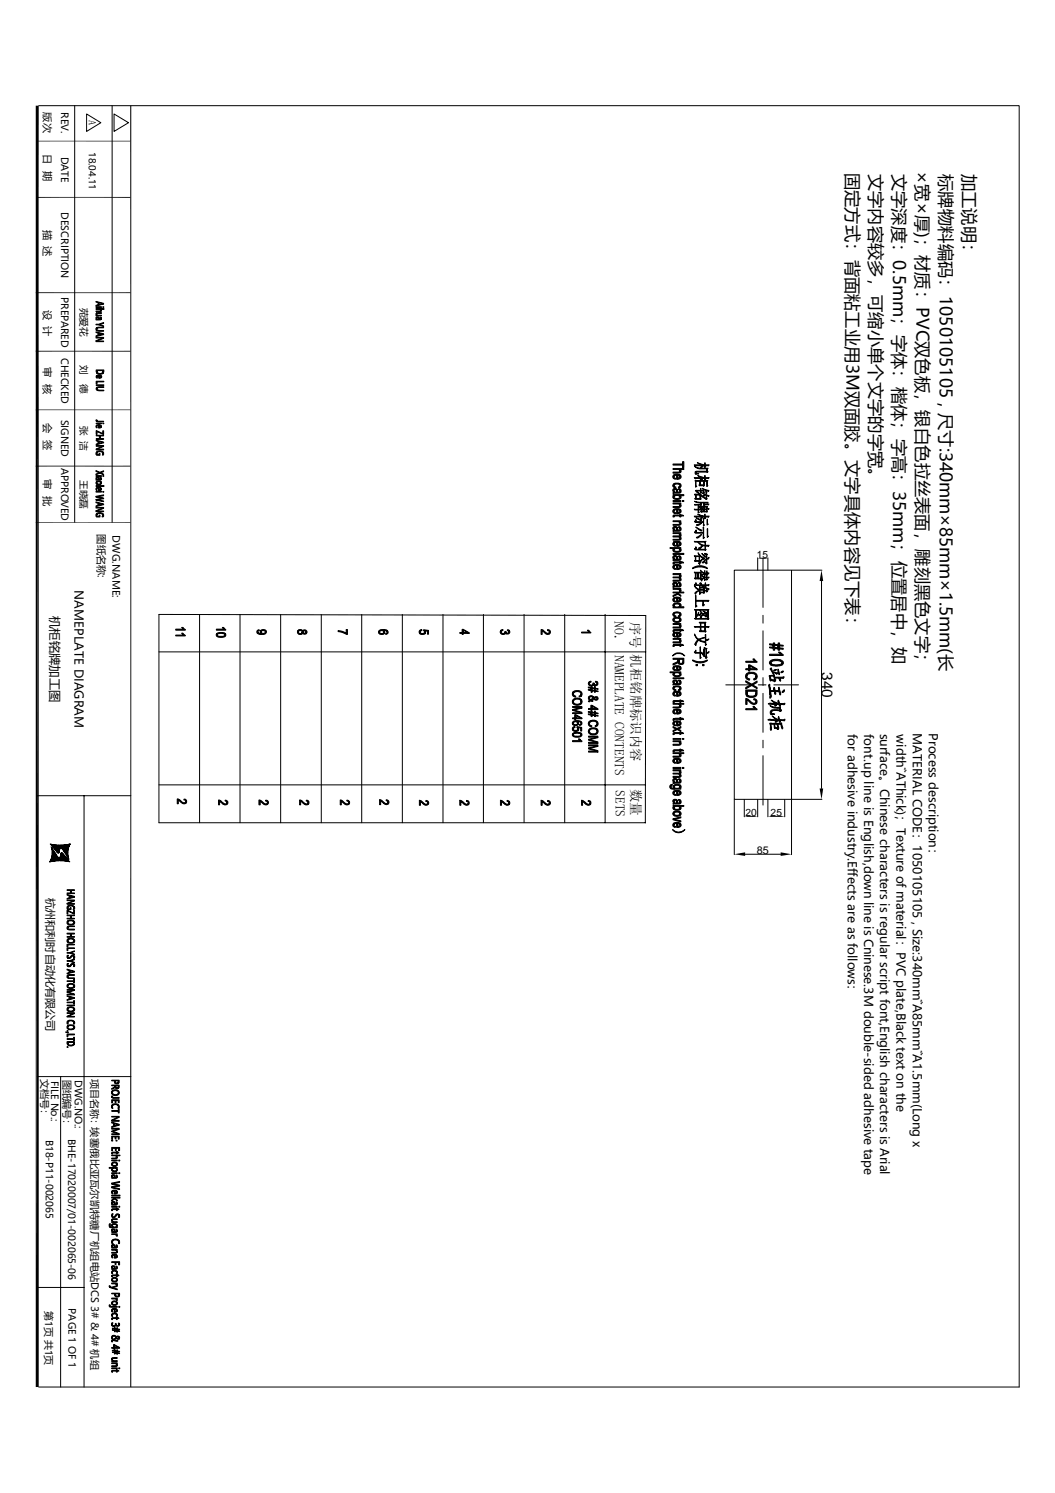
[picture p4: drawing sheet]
<svg xmlns="http://www.w3.org/2000/svg" width="210mm" height="297mm" viewBox="0 0 210 297" stroke-linecap="round" stroke-linejoin="round" font-family="sans-serif">
<defs><g id="words">
<g font-size="3.4">
<text x="168.4" y="34.4" transform="rotate(90 168.4 34.4)">固定方式：背面粘工业用3M双面胶。文字具体内容见下表：</text>
<text x="173.1" y="34.5" transform="rotate(90 173.1 34.5)">文字内容较多，可缩小单个文字的字宽。</text>
<text x="177.7" y="34.5" transform="rotate(90 177.7 34.5)">文字深度：0.5mm；字体：楷体；字高：35mm；位置居中，如</text>
<text x="182.4" y="34.1" transform="rotate(90 182.4 34.1)">×宽×厚)；材质：PVC双色板，银白色拉丝表面，雕刻黑色文字；</text>
<text x="187" y="34.6" transform="rotate(90 187 34.6)">标牌物料编码：1050105105 , 尺寸:340mm×85mm×1.5mm(长</text>
<text x="191.6" y="34.6" transform="rotate(90 191.6 34.6)">加工说明：</text>
</g>
<text font-size="3" x="163.5" y="133.7" transform="rotate(90 163.5 133.7)">340</text>
<g font-size="2.7">
<text x="122.3" y="123.6" transform="rotate(90 122.3 123.6)">NO.</text>
<text x="125.5" y="123.7" transform="rotate(90 125.5 123.7)">序号</text>
<text x="122.3" y="130.3" transform="rotate(90 122.3 130.3)">NAMEPLATE CONTENTS</text>
<text x="125.6" y="130.2" transform="rotate(90 125.6 130.2)">机柜铭牌标识内容</text>
<text x="122.4" y="157.2" transform="rotate(90 122.4 157.2)">SETS</text>
<text x="125.6" y="156.9" transform="rotate(90 125.6 156.9)">数量</text>
</g>
<g font-size="2.5">
<text x="14.8" y="117.4" transform="rotate(90 14.8 117.4)">NAMEPLATE DIAGRAM</text>
<text x="10.1" y="122.5" transform="rotate(90 10.1 122.5)">机柜铭牌加工图</text>
<text x="168.7" y="146" transform="rotate(90 168.7 146)">for adhesive industry.Effects are as follows：</text>
<text x="171.9" y="146" transform="rotate(90 171.9 146)">font.up line is English,down line is Cninese.3M double-sided adhesive tape</text>
<text x="175.1" y="146" transform="rotate(90 175.1 146)">surface。Chinese characters is regular script font,English characters is Arial</text>
<text x="178.4" y="146.1" transform="rotate(90 178.4 146.1)">width΅ΑThick)；Texture of material：PVC plate,Black text on the</text>
<text x="181.6" y="145.9" transform="rotate(90 181.6 145.9)">MATERIAL CODE：1050105105 , Size:340mm΅Α85mm΅Α1.5mm(Long x</text>
<text x="184.8" y="145.9" transform="rotate(90 184.8 145.9)">Process description：</text>
</g>
<g font-size="2.2">
<text x="150.6" y="169.9">85</text>
<text x="9.3" y="178.6" transform="rotate(90 9.3 178.6)">杭州和利时自动化有限公司</text>
</g>
<g font-size="2">
<text x="8.7" y="22.4" transform="rotate(90 8.7 22.4)">版次</text>
<text x="12.1" y="22.3" transform="rotate(90 12.1 22.3)">REV.</text>
<text x="17.7" y="23.9" transform="rotate(90 17.7 23.9)">A</text>
<text x="8.7" y="30.7" transform="rotate(90 8.7 30.7)">日 期</text>
<text x="12.1" y="31.1" transform="rotate(90 12.1 31.1)">DATE</text>
<text x="8.7" y="45.7" transform="rotate(90 8.7 45.7)">描 述</text>
<text x="12.1" y="42.2" transform="rotate(90 12.1 42.2)">DESCRIPTION</text>
<text x="12.1" y="59" transform="rotate(90 12.1 59)">PREPARED</text>
<text x="8.7" y="61.6" transform="rotate(90 8.7 61.6)">设 计</text>
<text x="12.1" y="71.2" transform="rotate(90 12.1 71.2)">CHECKED</text>
<text x="8.7" y="73.1" transform="rotate(90 8.7 73.1)">审 核</text>
<text x="12.1" y="83.5" transform="rotate(90 12.1 83.5)">SIGNED</text>
<text x="8.7" y="84.2" transform="rotate(90 8.7 84.2)">会 签</text>
<text x="8.7" y="95.4" transform="rotate(90 8.7 95.4)">审 批</text>
<text x="12.1" y="93" transform="rotate(90 12.1 93)">APPROVED</text>
<text x="19.5" y="106.3" transform="rotate(90 19.5 106.3)">图纸名称:</text>
<text x="22.4" y="106.5" transform="rotate(90 22.4 106.5)">DWG.NAME:</text>
<text x="150.6" y="111">15</text>
<text x="148.3" y="162.4">20</text>
<text x="153.3" y="162.4">25</text>
<text x="8.2" y="214.7" transform="rotate(90 8.2 214.7)">文档号：</text>
<text x="10.2" y="215" transform="rotate(90 10.2 215)">FILE No.:</text>
<text x="12.7" y="214.8" transform="rotate(90 12.7 214.8)">图纸编号：</text>
<text x="14.9" y="215" transform="rotate(90 14.9 215)">DWG.NO.:</text>
<text x="18.2" y="214.7" transform="rotate(90 18.2 214.7)">项目名称：埃塞俄比亚瓦尔凯特糖厂机组电站DCS 3# &amp; 4# 机组</text>
<text x="9.1" y="226.7" transform="rotate(90 9.1 226.7)">B18-P11-002065</text>
<text x="13.5" y="226.6" transform="rotate(90 13.5 226.6)">BHE-17020007/01-002065-06</text>
<text x="9" y="260.8" transform="rotate(90 9 260.8)">第1页 共1页</text>
<text x="13.6" y="260.3" transform="rotate(90 13.6 260.3)">PAGE 1 OF 1</text>
</g>
<g font-size="1.9">
<text x="17.7" y="30.2" transform="rotate(90 17.7 30.2)">18.04.11</text>
<text x="16" y="61.2" transform="rotate(90 16 61.2)">苑爱花</text>
<text x="16" y="72.7" transform="rotate(90 16 72.7)">刘</text>
<text x="16" y="76.3" transform="rotate(90 16 76.3)">德</text>
<text x="16" y="84.7" transform="rotate(90 16 84.7)">张 洁</text>
<text x="16" y="95.5" transform="rotate(90 16 95.5)">王晓磊</text>
</g>
<text font-size=".8" x="12.2" y="169.8" transform="rotate(90 12.2 169.8)">auto</text>
<g font-size=".5">
<text x="11.5" y="168.1" transform="rotate(90 11.5 168.1)">hollilas</text>
<text x="13.1" y="168.1" transform="rotate(90 13.1 168.1)">pgqh</text>
</g>
<text font-size=".4" x="10.6" y="169.9" transform="rotate(90 10.6 169.9)">hollysys</text>
</g></defs>
<g fill="none" stroke="#000" stroke-width=".2">
<path d="M7.4 39.3h18.6M7.4 28.1h18.6M7.7 21h195.1v255h-195.1M14.9 21v82.9M17.2 22.7l2.9 1.7-2.9 1.7zM22.3 21v82.9M22.7 22.7l2.9 1.7-2.9 1.7zM7.1 58.2h18.9M7.1 69.9h18.9M7.1 81.5h18.9M7.1 92.7h18.9M7.1 103.9h18.9"/>
<path d="M146.1 113.4h11.4v45.6h-11.4zM150.7 111v2.4M151.3 111.1h.9M151.8 111.1v9.7M152.8 111v2.4M157.5 113.4h6M163.4 115.6v41.3M31.6 129.7h96.9M39.7 122.2v41.5M47.8 122.2v41.5M55.8 122.2v41.5M63.9 122.2v41.5"/>
<path d="M72 122.2v41.5M80.1 122.2v41.5M88.1 122.2v41.5M96.2 122.2v41.5M104.3 122.2v41.5M112.4 122.2v41.5M120.4 122.2v41.5M144.4 136.3h4.9M150.9 136.3h1.5M151.8 122.4v1.6M151.8 125.5v7.8M151.8 134.8v1.6"/>
<path d="M151.8 138v7.7M154 136.3h4.9M7.4 158.3h18.6M16.7 158.3v117.7M31.6 156.2h96.8M146.1 159.1v10.9M148.1 159.1v3.4M150.7 159.1v3.4M151.8 147.3v1.5M151.8 150.4v9.8M152.8 159.1v3.4M156.1 159.1v3.4"/>
<path d="M157.5 159.1v10.9M157.5 159h6M9.9 171.5h.1M9.9 171.4l.1 .1M10 171.3l.2 .1M10 171.3l.1 .1M10 167.9l1.7 1.8M10 171.2l.2 .2M10.1 167.9l1.7 1.7M10.1 171.1l.2 .3M10.1 171l.4 .4M10.1 171.1l.3 .3"/>
<path d="M10.2 168.5h.1M10.2 168l1.6 1.5M10.2 168.6l.2 .2M10.2 170.8l.5 .6M10.2 168.8l.4 .3M10.2 170.7l.7 .6M10.2 170.7l.6 .6M10.3 168l1.5 1.4M10.3 168.9l.5 .5M10.3 170.5l.8 .8M10.3 170.5l.7 .8M10.3 170.6l.7 .7"/>
<path d="M10.3 169l.7 .6M10.3 169.1l.8 .8M10.3 170.2l1.1 1.1M10.3 170.3l1 1M10.3 170.4l.9 .9M10.4 169.2l.9 1M10.4 169.3l1.9 2M10.4 169.4l1.8 1.9M10.4 169.5l1.7 1.8M10.4 169.6l1.6 1.7M10.4 169.7l1.5 1.5M10.4 169.8l1.4 1.5"/>
<path d="M10.4 169.9l1.3 1.4M10.4 170l1.2 1.3M10.4 170.1l1.1 1.2M10.4 168l1.4 1.4M10.4 168.5l1.3 1.2M10.5 168l1.3 1.3M10.6 171.4l-.4-.5 .5 .5M10.6 168l1.2 1.2M10.8 168l1 1.1M10.8 169l.8 .7M10.8 168.1l1.1 1M11 168.1l.9 .9"/>
<path d="M11 168.1l.9 .8M11.2 168.1l.7 .8M11.3 168.1l.7 .8M11.3 169.5l.2 .2M11.3 168.1l.8 .7-.6-.7M11.6 168.1l.7 .8M11.6 168.1l1.9 1.9M11.7 170.6l.7 .7M11.7 168.1l1.8 1.8M11.8 170.6l.7 .7M11.9 168.1l1.6 1.7M11.9 170.5l.7 .8"/>
<path d="M11.9 170.5l.8 .8M11.9 168.1l1.6 1.6M12 170.5l.8 .8M12 170.3l1 1M12 170.4l.9 .9M12 168.1l1.5 1.5M12.1 170l1.3 1.4M12.1 170.1l1.2 1.3M12.1 170.2l1.1 1.2M12.1 170.3l1 1M12.1 169.8l1.7 1.6M12.1 169.9l1.6 1.5"/>
<path d="M12.1 170l1.4 1.4M12.1 168.1l1.4 1.4M12.1 169.7l1.8 1.8M12.2 169.7l1.4 1.4M12.2 168.1l1.3 1.3M12.3 169.7l.9 .8M12.3 168.1l1.2 1.3M12.4 169.7l.3 .3M12.4 168.1l1.1 1.2M12.4 169l1.1 1.1M12.4 168.1l1.1 1.1M12.5 168.1l1 1"/>
<path d="M12.6 168.1l.9 .9M12.6 169.3l.9 .9M12.7 168.1l.9 .9M12.8 168.1l.8 .8M12.8 169.6l.7 .7M12.9 168.1l.7 .7M13 168.1l.6 .6M13 169.8l.6 .6M13 168l.6 .7M13.1 168l.6 .6M13.2 170.1l.4 .4M13.2 168l.5 .5"/>
<path d="M13.3 168l.4 .5M13.3 170.4l.3 .3M13.4 168l.4 .3-.4-.3M13.5 168l.3 .3M13.5 170.7l.2 .1M13.6 168l.2 .2M13.7 168l.1 .1M13.7 170.9h.1M13.8 168l.1 .1M13.8 167.9l.1 .1M13.9 167.9l.1 .1M14 167.9h.1"/>
<path d="M128.4 163.7h-96.8v-41.5l96.9 .3-.1 41.2M148.3 170h7M148.7 162.4h1.4M153.4 162.4h2.1M7.4 214.2h18.6M12.1 214.2v61.8M7.4 256.1h9.3"/>
</g>
<path d="M7.1 21h.6l-.6 255zM150.7 111.1l.6-.2v.3zM152.2 110.9l.6 .2-.6 .1zM163.4 113.4l.4 2.2h-.7zM163.1 156.9h.7l-.4 2.1zM146.1 170l2.2-.4v.7zM148.1 162.4l.6-.1v.2zM150.1 162.3l.6 .1-.6 .1zM152.8 162.4l.6-.1v.2zM155.3 169.6l2.2 .4-2.2 .3zM155.5 162.3l.6 .1-.6 .1zM7.7 21v255h-.6z" fill="#000"/>
<g fill="#000" stroke="#000" stroke-width=".2">
<path d="M19.1 61h1.1v.2h-1.1z" fill-rule="evenodd"/>
<path d="M19.1 62.3h.1l.1 .4-.2-.1z" fill-rule="evenodd"/>
<path d="M19.1 63.1h.1l.1 .4z" fill-rule="evenodd"/>
<path d="M19.2 74.7l.2 .5-.3-.1z" fill-rule="evenodd"/>
<path d="M19.2 63.1h.4v.4v-.3l-.4 .1z" fill-rule="evenodd"/>
<path d="M20 61.5v.2z" fill-rule="evenodd"/>
<path d="M19.1 63.5h.5v-.4l.2 .4 .3-.1v.2l-.2 .1h-.8z" fill-rule="evenodd"/>
<path d="M19.3 74.7l.4-.1 .1 .5 .3-.1v.2l-.5 .1v-.6h-.2l-.1 .3z" fill-rule="evenodd"/>
<path d="M19.1 61.9h.8l.2-.3 .1 .1-.2 .3h-.9z" fill-rule="evenodd"/>
<path d="M19.2 62.3l1-.1v.1h-.7l-.3 .2z" fill-rule="evenodd"/>
<path d="M19.1 62.7h1.1v.2h-1.1z" fill-rule="evenodd"/>
<path d="M19.9 63.1l.3 .1-.1 .4z" fill-rule="evenodd"/>
<path d="M19.8 74.6l.4 .2-.1 .4v-.4l-.3-.1z" fill-rule="evenodd"/>
<path d="M19.3 73.7l.1 .5 .2 .1h.6l.3-.4v.4l-.3 .2-.7-.1-.2-.1z" fill-rule="evenodd"/>
<path d="M19.1 60l1.5 .4v.1l-.9-.3-.2 .4v-.4l-.4-.1z" fill-rule="evenodd"/>
<path d="M19.1 60.7l.4-.1 .2-.4v.4l.9-.1-1.5 .4z" fill-rule="evenodd"/>
<path d="M19.6 64.6l.3-.1 .7 .3v.2z" fill-rule="evenodd"/>
<path d="M19.1 64.5h.5l1-.3v.1l-1 .3h-.5z" fill-rule="evenodd"/>
<path d="M19.3 65.2l1.3-.1v.1l-1.2 .1-.1 .2z" fill-rule="evenodd"/>
<path d="M19.1 65.3l.2-.1v.4l.1 .1 1.2 .1v.1l-1.3-.1-.2-.2z" fill-rule="evenodd"/>
<path d="M19.1 66l1.5 .4v.2l-.9-.3-.2 .4v-.4l-.4-.1z" fill-rule="evenodd"/>
<path d="M19.1 66.8l.4-.1 .2-.4v.4l.6-.2 .3 .1-1.5 .4z" fill-rule="evenodd"/>
<path d="M19.1 67.1h1.5v.2h-1.5z" fill-rule="evenodd"/>
<path d="M19.1 67.8l1.2-.5h.3l-1.2 .5z" fill-rule="evenodd"/>
<path d="M19.1 67.8h1.5v.2h-1.5z" fill-rule="evenodd"/>
<path d="M20.4 61l.3 .2h-.3z" fill-rule="evenodd"/>
<path d="M19.1 73.6h1.6v.4l-.2 .3v-.6h-1.2v.6z" fill-rule="evenodd"/>
<path d="M19.1 75.8h1.6v.2h-1.4v.4h-.2z" fill-rule="evenodd"/>
<path d="M19.1 76.6h1.6v.1h-1.6z" fill-rule="evenodd"/>
<path d="M19.3 77l1.4-.1v.2h-1.3l-.1 .3z" fill-rule="evenodd"/>
<path d="M19.2 77.1l.1-.1v.5l.2 .1h1.2v.2l-1.4-.1-.2-.2z" fill-rule="evenodd"/>
<path d="M19.1 61.4h1.6v.1l-.7 .1-.9-.1z" fill-rule="evenodd"/>
<path d="M19.1 94.6h1.1v.2h-1.1z" fill-rule="evenodd"/>
<path d="M19.1 96.6h1.6v.2h-1.6z" fill-rule="evenodd"/>
<path d="M19.1 97.8h1.1v.1h-1.1z" fill-rule="evenodd"/>
<path d="M19.1 84.2h1.1v.1h-1.1z" fill-rule="evenodd"/>
<path d="M19.1 95.1l.1-.1 .1 .4z" fill-rule="evenodd"/>
<path d="M19.1 83.6h.2v.2z" fill-rule="evenodd"/>
<path d="M19.1 84.7l.1-.1 .1 .5h-.1z" fill-rule="evenodd"/>
<path d="M19.1 97.1l.2 .5-.2-.2z" fill-rule="evenodd"/>
<path d="M19.2 95h.4v.4l-.1-.3-.3 .1z" fill-rule="evenodd"/>
<path d="M19.1 93.6l.8 .4-.2 .1-.6-.3z" fill-rule="evenodd"/>
<path d="M19.1 90l.2-.1v.5h.4v-.2h.2v.4h-.7z" fill-rule="evenodd"/>
<path d="M19.3 84.6l.4-.1 .1 .5 .3-.1v.2l-.5 .1v-.5h-.2l-.1 .2z" fill-rule="evenodd"/>
<path d="M19.1 95.4h.5v-.4l.2 .4 .3-.2-.1 .3h-.9z" fill-rule="evenodd"/>
<path d="M19.1 95.9l.4-.2 .6 .1-.1 .3-.2-.3-.5 .1-.1 .4z" fill-rule="evenodd"/>
<path d="M19.2 97.1l.5-.2v.6l.4-.2v.2l-.5 .1v-.5h-.2l-.2 .2z" fill-rule="evenodd"/>
<path d="M19.7 84.5l.5 .2v.3z" fill-rule="evenodd"/>
<path d="M19.9 95l.3 .1-.1 .4z" fill-rule="evenodd"/>
<path d="M19.2 96.1l.2 .2h.5l.2-.5 .1 .4-.6 .3-.4-.2z" fill-rule="evenodd"/>
<path d="M19.7 96.9l.5 .3-.1 .3-.1-.3-.3-.1z" fill-rule="evenodd"/>
<path d="M19.3 89.9l.4-.2h.5l.2 .2v.3l-.3-.3h-.5l-.3 .3z" fill-rule="evenodd"/>
<path d="M19.3 83.6l.1 .2h1.2v.1h-1.2h-.1z" fill-rule="evenodd"/>
<path d="M19.1 85.7l1.3 .6v-.6h.2v.7l-1.3-.6v.6h-.2z" fill-rule="evenodd"/>
<path d="M19.1 87.3h.7l.2-.6v.6h.6v.1h-1.5z" fill-rule="evenodd"/>
<path d="M19.1 86.6h1.5v.1h-.6l-.2 .6v-.6h-.7z" fill-rule="evenodd"/>
<path d="M19.1 87.6l1.5 .4v.1l-.9-.2-.2 .4v-.5l-.4-.1z" fill-rule="evenodd"/>
<path d="M19.1 88.3h.4l.2-.4v.3l.9-.1-1.5 .4z" fill-rule="evenodd"/>
<path d="M19.1 88.6h1.5v.2h-1.5z" fill-rule="evenodd"/>
<path d="M19.1 89.4l1.2-.6h.3l-1.3 .6z" fill-rule="evenodd"/>
<path d="M19.1 89.4h1.5v.1h-1.5z" fill-rule="evenodd"/>
<path d="M20.4 89.9l.2 .2v.4h-.2z" fill-rule="evenodd"/>
<path d="M19.9 94.1h.2l.5 .2v.2z" fill-rule="evenodd"/>
<path d="M19.1 94.3l1.5-.6v.1l-1.5 .7z" fill-rule="evenodd"/>
<path d="M19.1 99.4l1.5 .3v.1l-1.5-.3z" fill-rule="evenodd"/>
<path d="M19.1 98.7l1.5-.2v.1l-1.1 .2z" fill-rule="evenodd"/>
<path d="M19.1 98.7l1.5 .4v.1l-1.5-.3z" fill-rule="evenodd"/>
<path d="M19.1 99.4l1.2-.3 .3 .1-1.3 .3z" fill-rule="evenodd"/>
<path d="M20.4 84.2h.3v.1z" fill-rule="evenodd"/>
<path d="M20.5 94.6h.2l-.1 .2h-.2z" fill-rule="evenodd"/>
<path d="M20.4 97.8l.3 .1h-.2z" fill-rule="evenodd"/>
<path d="M133.9 99.6h1.6v.2h-1.6z" fill-rule="evenodd"/>
<path d="M134.1 97.6v.3z" fill-rule="evenodd"/>
<path d="M134.1 98.6v.3z" fill-rule="evenodd"/>
<path d="M133.9 94.6l.2-.1v.4l.3 .3v.2a.52 .52 0 0 1-.5-.8z" fill-rule="evenodd"/>
<path d="M133.9 96.4l.2-.1v.3l.4 .3v.2l-.6-.3z" fill-rule="evenodd"/>
<path d="M134 97.3l.5-.1 .2 .1v.6l-.1-.4-.3-.1h-.2l-.1 .5-.1-.3z" fill-rule="evenodd"/>
<path d="M134.1 94.5l.3-.2 .8 .1 .1 .1v.4l-.1-.3h-.4v.8h-.2v-.9l-.4 .1-.1 .3z" fill-rule="evenodd"/>
<path d="M135 96.9l.3-.3v.4l-.3 .1z" fill-rule="evenodd"/>
<path d="M135 97.2l.3 .1v.4l-.1-.3h-.2z" fill-rule="evenodd"/>
<path d="M133.9 93.9h1.3l.1-.5 .2 .2v.4l-.2 .1h-1.4z" fill-rule="evenodd"/>
<path d="M134.8 94.6v.6h.2l.3-.2v-.5a.51 .51 0 0 1 .1 .6 .51 .51 0 0 1-.6 .3z" fill-rule="evenodd"/>
<path d="M134.1 96.2l.9-.1a.46 .46 0 0 1 .5 .3 .46 .46 0 0 1-.2 .6l-.1-.6-.9-.1-.2 .3z" fill-rule="evenodd"/>
<path d="M134.1 97.7l.3 .2h.3v-.5l.2 .5h.2l.2-.2v-.4l.2 .2v.4l-.2 .2-1.4 .1z" fill-rule="evenodd"/>
<path d="M133.9 98.7l.2-.1v.4l.2 .1 .7 .1 .3-.2v-.4a.39 .39 0 0 1 .2 .5 .39 .39 0 0 1-.4 .2h-.8a.47 .47 0 0 1-.4-.6z" fill-rule="evenodd"/>
<path d="M135.8 99.6h.3v.2h-.3z" fill-rule="evenodd"/>
<path d="M133.9 92.3h1.9v-.5h.3v1.2h-.3v-.5h-1.9z" fill-rule="evenodd"/>
<path d="M133.9 93.2h2.2v.2h-.8v.3l-.3-.3h-1.1z" fill-rule="evenodd"/>
<path d="M133.9 98.4h2.2v.2h-.8v.3l-.4-.3h-.6l-.2 .2v-.2h-.2z" fill-rule="evenodd"/>
<path d="M138.2 98.3h.2v.9v-.7h-.2z" fill-rule="evenodd"/>
<path d="M138.3 95.7l.1-.2 .1 1.1 .1 .2-.2 .1v-1.2z" fill-rule="evenodd"/>
<path d="M138.6 97.7l.3 .4z" fill-rule="evenodd"/>
<path d="M138.3 93.9l.2-.1v.4l.5 .1-.6 .1z" fill-rule="evenodd"/>
<path d="M138.9 97.9l.3 .4z" fill-rule="evenodd"/>
<path d="M139.1 96.5l.1 .1z" fill-rule="evenodd"/>
<path d="M138.5 98.3h.7v-.1l.1 .1v.9v-.7h-.8z" fill-rule="evenodd"/>
<path d="M138.3 97.6l.2-.1 .9 .1v.1h-.8v.2z" fill-rule="evenodd"/>
<path d="M139.4 97.6h.6v.1h-.6z" fill-rule="evenodd"/>
<path d="M138.2 99.7l1.2 .2v.5v-.3l-.7-.1z" fill-rule="evenodd"/>
<path d="M138.4 98.3l.1 .9h.8v-.9h.2l-.1 1.1-1.1-.1-.1-.1h.2z" fill-rule="evenodd"/>
<path d="M139.4 98.6v.6l.1 .1-.1 .1z" fill-rule="evenodd"/>
<path d="M138.8 94.6l.8 .3v.1z" fill-rule="evenodd"/>
<path d="M139.4 97.2v.7l.2 .1-.2 .2z" fill-rule="evenodd"/>
<path d="M138.1 92.5h1.6v.2h-1.5z" fill-rule="evenodd"/>
<path d="M139.4 92.9l.4-.2-.2 .3z" fill-rule="evenodd"/>
<path d="M138.1 95h1.5v-.1h.2v.3h-1.6z" fill-rule="evenodd"/>
<path d="M139.3 95.7v.8h.7v.2l-.7-.1z" fill-rule="evenodd"/>
<path d="M140.1 95.7l.1 .8-.2 .2z" fill-rule="evenodd"/>
<path d="M139.7 97.2l.3 .2 .2 .5-.2 .2v-.7z" fill-rule="evenodd"/>
<path d="M138.7 92.1l1.5 .4v.2h-.3l-.1 .1-.1-.3z" fill-rule="evenodd"/>
<path d="M139.3 95.4l.5-.2v-.3l.4 .1v.2h-.3l-.3 .3z" fill-rule="evenodd"/>
<path d="M139.8 98.6l.4-.2-.1 .3z" fill-rule="evenodd"/>
<path d="M140.2 92.1h.1v.7l.1 .1-.2 .1z" fill-rule="evenodd"/>
<path d="M140.2 94.7l.1-.1v.7l.1 .1-.2 .2z" fill-rule="evenodd"/>
<path d="M139.4 98.5l1.1 .6v.3l-1-.7z" fill-rule="evenodd"/>
<path d="M140 97.3l.5 .2v.4l.2 .1-.2 .2v-.6z" fill-rule="evenodd"/>
<path d="M138.2 92.7l1 .5h1.5v.6v-.5l-1.8-.1z" fill-rule="evenodd"/>
<path d="M139.7 98.1l.8 .4 .1 .6 .1 .1-.2 .2v-.8z" fill-rule="evenodd"/>
<path d="M140.7 95.6h.1l-.1 .1z" fill-rule="evenodd"/>
<path d="M138.4 95.5l2.3 .1v.9l.1 .1-.2 .2v-1.1h-.5l-.1 1v-1h-.7l-.1 .9v-.9h-.7z" fill-rule="evenodd"/>
<path d="M140.8 93.3v.5h.1l-.2 .2z" fill-rule="evenodd"/>
<path d="M138.5 93.8h2.2v-.6h.2l-.1 .1-.1 .7h-2.2z" fill-rule="evenodd"/>
<path d="M140 99.9h.9l-.1 .2h-.7z" fill-rule="evenodd"/>
<path d="M140.5 97.5l.6 .1-.2 .2z" fill-rule="evenodd"/>
<path d="M140.3 92.5h.8l-.1 .2h-.7z" fill-rule="evenodd"/>
<path d="M140.3 95h.8l-.2 .2h-.6z" fill-rule="evenodd"/>
<path d="M140.5 98.5l.6 .1-.2 .2z" fill-rule="evenodd"/>
<path d="M19.2 102.2l.1 .5h.4v-.2h.2v.4h-.7l-.1-.2z" fill-rule="evenodd"/>
<path d="M19.2 102.2l.4-.2h.5l.3 .2v.3l-.1-.3-.3-.1-.5 .1-.2 .3z" fill-rule="evenodd"/>
<path d="M19.1 99.9l1.5 .4v.1l-.9-.3-.2 .4v-.4l-.4-.1z" fill-rule="evenodd"/>
<path d="M19.1 100.7l.4-.2 .2-.4v.4l.6-.2 .3 .1-1.5 .4z" fill-rule="evenodd"/>
<path d="M19.1 101h1.5v.1h-1.5z" fill-rule="evenodd"/>
<path d="M19.1 101.6l1.2-.5h.3l-1.2 .6z" fill-rule="evenodd"/>
<path d="M19.1 101.6l1.5 .1v.1h-1.5z" fill-rule="evenodd"/>
<path d="M20.4 102.2l.2 .2v.4h-.3l.1-.1z" fill-rule="evenodd"/>
<path d="M133.9 110.1h2.2v.2h-2.2z" fill-rule="evenodd"/>
<path d="M134.1 105.1v.4z" fill-rule="evenodd"/>
<path d="M134.1 110.9v.4z" fill-rule="evenodd"/>
<path d="M134.1 116.3v.3z" fill-rule="evenodd"/>
<path d="M133.9 102.6l.2-.1 .1 .4h-.3z" fill-rule="evenodd"/>
<path d="M133.9 111.9l.2-.1 .1 .4h-.3z" fill-rule="evenodd"/>
<path d="M133.9 101.5l.2-.2v.4l.3 .3v.2a.52 .52 0 0 1-.5-.7z" fill-rule="evenodd"/>
<path d="M134 107.9l.1 .5 .3 .1v.2l-.5-.3v-.3z" fill-rule="evenodd"/>
<path d="M134 112.5l.1-.1 .1 .6 .2 .1v.2l-.5-.4z" fill-rule="evenodd"/>
<path d="M134 119l.1 .5 .3 .1v.2a.47 .47 0 0 1-.5-.3 .47 .47 0 0 1 .1-.5z" fill-rule="evenodd"/>
<path d="M133.9 104.9l.3-.2 .4 .1 .1 .7a.36 .36 0 0 0-.2-.5 .36 .36 0 0 0-.4 .1v.4l-.2-.3z" fill-rule="evenodd"/>
<path d="M133.9 110.6l.3-.1 .5 .1v.7l-.2-.6-.4 .1v.5l-.2-.3z" fill-rule="evenodd"/>
<path d="M133.9 116l.3-.1h.5v.7v-.1a.34 .34 0 0 0-.2-.4 .34 .34 0 0 0-.4 .1v.4l-.2-.3z" fill-rule="evenodd"/>
<path d="M135.3 100.2v.4z" fill-rule="evenodd"/>
<path d="M134.1 101.3l.3-.1h.8l.1 .1v.4l-.1-.2-.4-.1v.8h-.2v-.8l-.4 .1-.1 .2z" fill-rule="evenodd"/>
<path d="M135.3 103.8v.3z" fill-rule="evenodd"/>
<path d="M135 104.8h.3v.4l-.3-.3z" fill-rule="evenodd"/>
<path d="M133.9 106.6h1.3l.1 .5-.3-.3h-1.1z" fill-rule="evenodd"/>
<path d="M135.3 106.2v.3z" fill-rule="evenodd"/>
<path d="M134.1 107.8l1-.1 .2 .1v.4l-.1-.2-.4-.1v.8h-.2v-.8h-.3l-.2 .3z" fill-rule="evenodd"/>
<path d="M135 110.6h.3v.4l-.3-.3z" fill-rule="evenodd"/>
<path d="M134.1 112.4l.9-.1 .3 .1v.4l-.2-.2-.3-.1v.8h-.2v-.8l-.3 .1-.2 .2z" fill-rule="evenodd"/>
<path d="M133.9 114.8l1.3-.1 .1 .6-.3-.3h-1.1z" fill-rule="evenodd"/>
<path d="M135.3 114.3v.3z" fill-rule="evenodd"/>
<path d="M135 115.9h.3v.5l-.1-.3h-.2z" fill-rule="evenodd"/>
<path d="M134.1 118.9l.9-.1 .3 .1v.4l-.1-.2-.4-.1v.8h-.2v-.8l-.4 .1-.1 .2z" fill-rule="evenodd"/>
<path d="M135.3 109.1v.3z" fill-rule="evenodd"/>
<path d="M133.9 100.1h1.6v.1h-.2v.2l-.3-.1h-1.1z" fill-rule="evenodd"/>
<path d="M133.9 103.6h1.6v.2h-.2l-.1 .2-.3-.2h-1z" fill-rule="evenodd"/>
<path d="M133.9 106h1.6v.2h-.2v.1l-.3-.1h-1.1z" fill-rule="evenodd"/>
<path d="M133.3 109h2.2v.1h-.2v.2l-.3-.2h-.6l-.3 .3v-.3h-.8z" fill-rule="evenodd"/>
<path d="M133.9 114.1h1.6v.2h-.2v.2l-.3-.2h-1.1z" fill-rule="evenodd"/>
<path d="M133.9 117.1h1.6v.1h-.2v.3l-.5-.3h-.9z" fill-rule="evenodd"/>
<path d="M133.9 118.5l.9-.5 .7 .4v.2l-.6-.4-1 .5z" fill-rule="evenodd"/>
<path d="M133.9 100.8h1.1l.3-.1v-.4l.2 .1v.4l-.3 .2h-1.3z" fill-rule="evenodd"/>
<path d="M134.8 101.4v.6h.2l.3-.2v-.5a.47 .47 0 0 1 .2 .5 .47 .47 0 0 1-.4 .4h-.3z" fill-rule="evenodd"/>
<path d="M133.9 104.3h1.3l.1-.5a.35 .35 0 0 1 .2 .4 .35 .35 0 0 1-.3 .3h-1.3z" fill-rule="evenodd"/>
<path d="M134.1 105.3l.2 .2h.4v-.6l.1 .3a.23 .23 0 0 0 .2 .3 .23 .23 0 0 0 .3-.1v-.6l.2 .3-.1 .5-1.5 .1v-.2h.2z" fill-rule="evenodd"/>
<path d="M133.9 107.3h1.3l.1-.5a.33 .33 0 0 1 .2 .5 .33 .33 0 0 1-.4 .2h-1.2z" fill-rule="evenodd"/>
<path d="M135.3 106.2l.2 .2v.2l-.2 .2z" fill-rule="evenodd"/>
<path d="M134.8 107.9v.6h.2l.3-.2v-.4a.49 .49 0 0 1 .1 .6 .49 .49 0 0 1-.6 .2z" fill-rule="evenodd"/>
<path d="M133.9 109.2l.2-.1 .1 .5 .6 .1 .5-.2v-.4a.44 .44 0 0 1 .2 .6 .44 .44 0 0 1-.5 .2h-.5a.49 .49 0 0 1-.6-.7z" fill-rule="evenodd"/>
<path d="M134.1 111.1l.2 .2h.4v-.6l.2 .6h.3l.1-.7 .2 .3v.3l-.4 .3h-1.2v-.2h.2z" fill-rule="evenodd"/>
<path d="M134.8 112.5v.6h.2l.3-.2v-.5a.51 .51 0 0 1 .1 .7 .51 .51 0 0 1-.6 .2z" fill-rule="evenodd"/>
<path d="M133.9 115.4h1.2l.2-.1v-.3l.2 .2v.2l-.4 .2h-1.2z" fill-rule="evenodd"/>
<path d="M135.3 114.3l.2 .2v.3l-.2 .2z" fill-rule="evenodd"/>
<path d="M134.1 116.4l.3 .2h.3v-.6l.2 .6h.2l.2-.2v-.5l.2 .3v.3l-.2 .3-1.4 .1z" fill-rule="evenodd"/>
<path d="M135.3 117.2l.2 .2-.1 .3-.2-.1z" fill-rule="evenodd"/>
<path d="M134.8 119l.1 .6 .4-.1v-.6a.49 .49 0 0 1 .1 .7 .49 .49 0 0 1-.6 .2z" fill-rule="evenodd"/>
<path d="M134.1 102.5h1.2v-.2h.2v.2h.3l.2 .1h-.5v.3h-.2v-.3h-1.1l-.1 .2z" fill-rule="evenodd"/>
<path d="M134.1 111.8h1.2v-.1h.2v.1h.3l.2 .2h-.5v.2h-.2v-.2l-1.2 .1z" fill-rule="evenodd"/>
<path d="M133.9 117.8h2.2v.2h-1.3l-.1 .1-.8-.1z" fill-rule="evenodd"/>
<path d="M138.2 111.5h.1v.2z" fill-rule="evenodd"/>
<path d="M138.2 115h.1v.2z" fill-rule="evenodd"/>
<path d="M138.4 103.4v.3z" fill-rule="evenodd"/>
<path d="M138.4 108.8l.1 .4z" fill-rule="evenodd"/>
<path d="M138.4 116l.1 .3z" fill-rule="evenodd"/>
<path d="M138.5 105.5v.3z" fill-rule="evenodd"/>
<path d="M138.1 101.3h.8v.2h-.7z" fill-rule="evenodd"/>
<path d="M138.1 113.8l.8 .1v1.1v-1h-.5l-.1 1.2v-1.2z" fill-rule="evenodd"/>
<path d="M138.1 110.6l.3 .1v.8h.7v.3l-.1-.1h-.7v-1z" fill-rule="evenodd"/>
<path d="M139 100.5v1.3l.1 .1-.2 .2z" fill-rule="evenodd"/>
<path d="M138.1 116.5l1.1 .9-.7-.4z" fill-rule="evenodd"/>
<path d="M138.2 118l.4-.4 .6-.2-.6 .5-.2 .3z" fill-rule="evenodd"/>
<path d="M138.9 110l.3 .6z" fill-rule="evenodd"/>
<path d="M138.4 110.6h.7l.2 1-.2 .2v-1.1h-.7z" fill-rule="evenodd"/>
<path d="M138.4 114v1h.5v-1.1h.5v1.1v-1h-.5v1.2h-.5z" fill-rule="evenodd"/>
<path d="M139.1 116.7l.2-.1v1.4l.1 .1-.2 .2z" fill-rule="evenodd"/>
<path d="M139.2 116.1l.2-.2v.5z" fill-rule="evenodd"/>
<path d="M139 101.3h.5l-.1 .2h-.4z" fill-rule="evenodd"/>
<path d="M139 100.7l.5 .6z" fill-rule="evenodd"/>
<path d="M138.9 114v1h.5v-1.1l.1-.1-.1 1.5-.5-.1z" fill-rule="evenodd"/>
<path d="M139.4 101.7l.2 .2z" fill-rule="evenodd"/>
<path d="M139.5 100.1l.1 .3-.2 .2z" fill-rule="evenodd"/>
<path d="M138.6 104.5l.9-.5a.87 .87 0 0 1-.9 .5z" fill-rule="evenodd"/>
<path d="M138.6 106.9l1-.5-.7 .6z" fill-rule="evenodd"/>
<path d="M139.4 114v1l.2 .1-.2 .2z" fill-rule="evenodd"/>
<path d="M138.5 103l1.1 .4-.2 .3z" fill-rule="evenodd"/>
<path d="M138.8 102.3l.9 .3-.1 .1z" fill-rule="evenodd"/>
<path d="M138.4 104.9l1.3 .6-.2 .2z" fill-rule="evenodd"/>
<path d="M139 109l.7-.4a.53 .53 0 0 1-.7 .4z" fill-rule="evenodd"/>
<path d="M138.1 102.7h1.5l.1-.1h.1v.3h-1.6z" fill-rule="evenodd"/>
<path d="M138.4 116l.2 .4h.8v-.4l.4 .8-.3-.3-1.2-.1-.1-.1z" fill-rule="evenodd"/>
<path d="M138.5 105.5l.1 .4h1.3v.2h-1.5l-.2-.3h.1z" fill-rule="evenodd"/>
<path d="M139.2 110.4l.7 .5v.3l-.6-.6-.1 .1z" fill-rule="evenodd"/>
<path d="M138.4 103.4l.1 .4h1.5v.2h-1.6l-.2-.2z" fill-rule="evenodd"/>
<path d="M139.3 117.2l.7 .1v.5v-.4h-.7z" fill-rule="evenodd"/>
<path d="M139.6 114.3l.4-.2-.1 .3z" fill-rule="evenodd"/>
<path d="M139.3 117.8h.7v-.5v.7l-.7-.1z" fill-rule="evenodd"/>
<path d="M139.6 100.9v.3h.5v.5v-.3l-.5-.1z" fill-rule="evenodd"/>
<path d="M139.6 101.3v.4h.5v-.5v.6l-.5 .1z" fill-rule="evenodd"/>
<path d="M140 103.1v1.2l.2 .2-.2 .1z" fill-rule="evenodd"/>
<path d="M139.9 104.9l.1-.1v2l.2 .2-.3 .2z" fill-rule="evenodd"/>
<path d="M139.4 114.3l.8 .5v.2l-.6-.4z" fill-rule="evenodd"/>
<path d="M139.4 113.5l.7 .4 .1 .2-.5-.2z" fill-rule="evenodd"/>
<path d="M139.6 115.3l.6-.3v-.2v.2l-.5 .3-.1 .3-.2-.2z" fill-rule="evenodd"/>
<path d="M139.3 116.9h.9l-.2 1.1v-1h-.7z" fill-rule="evenodd"/>
<path d="M139.4 103.1l.4-.2v-.3l.4 .1v.2h-.3l-.3 .3z" fill-rule="evenodd"/>
<path d="M139.9 110.9l.3 .2-.6 .3-.4 .9a.4 .4 0 0 1-.1-.4 .4 .4 0 0 1 .3-.3l.5-.4z" fill-rule="evenodd"/>
<path d="M140.1 117.4v.4l.1 .1-.2 .1z" fill-rule="evenodd"/>
<path d="M138.2 100.4h1.2v-.5h.6l.1 .6 .2 .1-.3 .1v-.6h-.5l-.1 .5-1.1-.1z" fill-rule="evenodd"/>
<path d="M138.9 107.9l.5 .4 .9 .2v.1l-.6 .1z" fill-rule="evenodd"/>
<path d="M139.6 116.4h.7v.1h-.6z" fill-rule="evenodd"/>
<path d="M138.4 108.8l.1 .4 1.8 .1v.2l-1.9-.1-.2-.2z" fill-rule="evenodd"/>
<path d="M139.8 111.8l.6-.5a.74 .74 0 0 1-.7 .7z" fill-rule="evenodd"/>
<path d="M140.2 113.6l.1-.1v.7l.1 .1-.2 .2z" fill-rule="evenodd"/>
<path d="M140.2 114.6l.1-.1v.8h.1l-.2 .2z" fill-rule="evenodd"/>
<path d="M140.2 102.3h.1v.7l.1 .1-.2 .1z" fill-rule="evenodd"/>
<path d="M139.6 110.1l.8 .6-.1 .2z" fill-rule="evenodd"/>
<path d="M140.3 107.7h.2l-.2 .2z" fill-rule="evenodd"/>
<path d="M138.1 107.7h2.2v1.5l.2 .1-.2 .2v-1.6h-1.4h-.7z" fill-rule="evenodd"/>
<path d="M140.3 116l.1-.1v.7l.1 .1-.2 .1z" fill-rule="evenodd"/>
<path d="M140.2 110.1l.3 .1v1.8v-1.7h-.2z" fill-rule="evenodd"/>
<path d="M140.2 100.9v.3h.4v.5v-.3h-.4z" fill-rule="evenodd"/>
<path d="M140.1 100.7h.5v.5v-.3h-.4v.5z" fill-rule="evenodd"/>
<path d="M140.3 114.8h.3v.2h-.3z" fill-rule="evenodd"/>
<path d="M139.9 116.7l.7 .3v.5v-.4z" fill-rule="evenodd"/>
<path d="M140.5 110.2l.2 1.8-.2 .2-.3-.3 .3 .1z" fill-rule="evenodd"/>
<path d="M137.8 113l1-.4h.7l.9 .2 .3 .2v.1l-1-.3h-1.1l-.8 .3z" fill-rule="evenodd"/>
<path d="M140.7 100.7v.2z" fill-rule="evenodd"/>
<path d="M139.4 100.7h.7l.1 1h.4l.1-1 .1 1.1-.2 .1-.5-.1v-.9h-.5v1l-.1-1z" fill-rule="evenodd"/>
<path d="M140.5 110.2l.3 .1z" fill-rule="evenodd"/>
<path d="M140.5 114.6l.1-.1v.6l.2 .2-.2 .1z" fill-rule="evenodd"/>
<path d="M140.3 114h.3l.2 .3-.2 .2v-.3l-.3-.1z" fill-rule="evenodd"/>
<path d="M140.1 117v.3l.5 .2 .1-.5v.5l.1 .1-.2 .2-.5-.4z" fill-rule="evenodd"/>
<path d="M140.7 103.4l.1-.1v.9l.1 .1-.2 .2z" fill-rule="evenodd"/>
<path d="M140.7 105.3l.1-.1v1.4l.2 .1-.3 .2z" fill-rule="evenodd"/>
<path d="M140.1 100.3h1l-.2 .2-.8-.1z" fill-rule="evenodd"/>
<path d="M140.5 113.7l.2-.1v.4h.4l-.2 .2a.38 .38 0 0 1-.4-.5z" fill-rule="evenodd"/>
<path d="M138.5 119.5h2.6l-.2 .2-.9-.1-.1 1v-1h-1.4z" fill-rule="evenodd"/>
<path d="M140.7 101.1l.4 .1-.1 .2z" fill-rule="evenodd"/>
<path d="M140.3 102.7h.8l-.2 .2h-.6z" fill-rule="evenodd"/>
<path d="M140.3 108.5h.8l-.2 .2-.6-.1z" fill-rule="evenodd"/>
<path d="M140.6 111.2l.5-.3-.2 .3z" fill-rule="evenodd"/>
<path d="M140.6 114.8h.5l-.1 .2h-.4z" fill-rule="evenodd"/>
<path d="M140.7 117l.4 .2-.2 .2z" fill-rule="evenodd"/>
<path d="M140.4 116.4l.7-.1-.2 .3-.5-.1z" fill-rule="evenodd"/>
<path d="M36.2 124.8h.2v.4z" fill-rule="evenodd"/>
<path d="M36.2 126h.2v.4z" fill-rule="evenodd"/>
<path d="M35 125.2h1.4v-.3l.5 .5h-1.9z" fill-rule="evenodd"/>
<path d="M35 126.4h1.4v-.3l.5 .4h-1.9z" fill-rule="evenodd"/>
<path d="M44.2 124.8l.3 .1v.3z" fill-rule="evenodd"/>
<path d="M43.2 126l.4-.2 1 .1 .1 .1v.3l-.1-.2-.4-.1-.7 .1-.3 .2z" fill-rule="evenodd"/>
<path d="M43.1 125.2h1.4v-.3l.4 .5h-1.8z" fill-rule="evenodd"/>
<path d="M43.1 126.1l.1-.1 .2 .6h1l.3-.2 .1-.4a.48 .48 0 0 1 0 .6 .48 .48 0 0 1-.5 .2h-.6l-.5-.2z" fill-rule="evenodd"/>
<path d="M51.2 125.4l.4-.1v.2h-.2l-.1 .6-.2-.3z" fill-rule="evenodd"/>
<path d="M51.9 125.4l.1 .7-.2-.3z" fill-rule="evenodd"/>
<path d="M51.9 125.4l.8-.1 .1 .1v.4l-.2-.3h-.4l-.2 .3z" fill-rule="evenodd"/>
<path d="M51.3 125.7l.1 .2 .3 .2h.3v-.2l.6 .1 .2-.2v-.4a.49 .49 0 0 1 .1 .5 .49 .49 0 0 1-.4 .3h-1l-.2-.1z" fill-rule="evenodd"/>
<path d="M59.3 125.4l.2 .6 .4 .1 .2-.3v.3l-.2 .1-.5-.1-.2-.2z" fill-rule="evenodd"/>
<path d="M60.3 125.8l.2 .2h.2l.2-.2v.3h-.5z" fill-rule="evenodd"/>
<path d="M59.4 125.4l.5-.1 .3 .2a.45 .45 0 0 1 .7-.1 .45 .45 0 0 1 0 .7v-.4l-.2-.2-.3 .1-.1 .5-.1-.1-.1 .1v-.4l-.2-.2h-.3l-.2 .3z" fill-rule="evenodd"/>
<path d="M67.3 125.5l.8 .1 .8 .4v-.7h.2v.9l-1.2-.4-.6-.1z" fill-rule="evenodd"/>
<path d="M75.5 125.8l.1 .2 .3 .1 .3-.1 .2-.2v.3l-.8 .1-.1-.1z" fill-rule="evenodd"/>
<path d="M76.3 125.4l.2 .2-.1 .5z" fill-rule="evenodd"/>
<path d="M75.5 125.4l.4-.1h.9l.2 .1v.4l-.2-.3-.5-.1v.2l-.5-.1-.3 .1v.5l-.2-.3z" fill-rule="evenodd"/>
<path d="M77 125.4a.45 .45 0 0 1 .2 .5 .45 .45 0 0 1-.4 .3v-.2l.2-.2z" fill-rule="evenodd"/>
<path d="M83.5 125.4l.4-.1v.2l-.3 .2v.4l-.2-.3z" fill-rule="evenodd"/>
<path d="M83.6 125.7l.3 .4 .4-.1 .2-.3v.4l-.7 .1-.2-.1z" fill-rule="evenodd"/>
<path d="M84.5 125.5l.2 .2-.2 .4z" fill-rule="evenodd"/>
<path d="M84.3 125.3l1 .1v.8h-.3v-.6l-.5-.1v.6z" fill-rule="evenodd"/>
<path d="M91.9 125.2l1.4 .7v.1l-1.1-.6v.8h-.3v-.2h-.4v-.2h.4z" fill-rule="evenodd"/>
<path d="M92.2 125.4v.4h.8l.3 .2h-1.1z" fill-rule="evenodd"/>
<path d="M99.7 125.4l.4-.1v.1l-.4 .3z" fill-rule="evenodd"/>
<path d="M99.7 125.4v.3a.36 .36 0 0 0 .4 .4 .36 .36 0 0 0 .4-.3v.3l-.6 .1-.4-.4z" fill-rule="evenodd"/>
<path d="M100.5 125.6h.2l-.2 .5z" fill-rule="evenodd"/>
<path d="M101 125.3l.3 .1v.3l-.4-.2z" fill-rule="evenodd"/>
<path d="M100.6 125.7l.2 .2 .2 .1 .3-.2v-.4l.1 .4-.1 .3h-.5z" fill-rule="evenodd"/>
<path d="M107.7 125.3h.3l.9 .7h.3l.1-.2v.3l-.6 .1-.8-.7v.7h-.2z" fill-rule="evenodd"/>
<path d="M109 125.3h.2a.47 .47 0 0 1 .3 .4 .47 .47 0 0 1-.2 .4v-.5l-.4-.1z" fill-rule="evenodd"/>
<path d="M114 137.6l.1 .7 .5 .2-.1 .2-.4-.2-.2-.3z" fill-rule="evenodd"/>
<path d="M115.2 138.5l.3-.1 .1-.3v.4l-.3 .2z" fill-rule="evenodd"/>
<path d="M114 139.1l.6-.2h.6l.4 .2v.5l-.2-.4-.8-.1-.4 .2-.1 .8-.2-.4z" fill-rule="evenodd"/>
<path d="M114 137.6l.6-.2h.6a.65 .65 0 0 1 .6 .5 .65 .65 0 0 1-.2 .6v-.6a.99 .99 0 0 0-1.3-.2l-.2 .4z" fill-rule="evenodd"/>
<path d="M114.1 139.6l.2 .4 .8 .1 .5-.3v-.7a.71 .71 0 0 1 .1 .8 .71 .71 0 0 1-.7 .4l-.9-.2z" fill-rule="evenodd"/>
<path d="M116.9 125.4l.3 .1v.3z" fill-rule="evenodd"/>
<path d="M117.1 138.6l.2-.1v.8l-.2-.4z" fill-rule="evenodd"/>
<path d="M115.7 125.8h1.5v-.3l.4 .4h-1.9z" fill-rule="evenodd"/>
<path d="M117.3 135.6l.3-.1v.2l-.3 .1v.2z" fill-rule="evenodd"/>
<path d="M117.1 136.7l.5 .1v.5v-.4l-.5-.1z" fill-rule="evenodd"/>
<path d="M117.7 139.3l.3 .1-.1 .2-.2-.1z" fill-rule="evenodd"/>
<path d="M117.1 135.7l.2-.1v.5l.1 .2h.5l.1-.3-.1 .4a.57 .57 0 0 1-.8-.3z" fill-rule="evenodd"/>
<path d="M117.3 138.5l.5-.1 .2 .2v.3l-.2-.3-.4 .1-.1 .2z" fill-rule="evenodd"/>
<path d="M118 135.9h.2l-.2 .5z" fill-rule="evenodd"/>
<path d="M117.8 136.8l.5 .1v.5v-.4h-.5z" fill-rule="evenodd"/>
<path d="M118.5 135.5l.3 .2v.3l-.1-.2-.3-.1z" fill-rule="evenodd"/>
<path d="M117.3 139.1l.2 .1 .5-.3v-.3l.2 .2 .4-.2 .2 .1v.3l-.1-.2h-.2l-.2 .1v.3l-.1-.1-.5 .2v.2l-.2-.1-.3 .2h-.1l.2-.3z" fill-rule="evenodd"/>
<path d="M118.2 135.9l.1 .3h.3l.2-.5 .2 .4-.3 .3h-.3l-.2-.1z" fill-rule="evenodd"/>
<path d="M118.4 136.9l.6 .1v.1h-.6z" fill-rule="evenodd"/>
<path d="M117.1 137.1l.5 .2v-.7h.2v.7l.5 .1v-.8h.1v.8l.6 .1v.1l-.6-.1v.2h-.1v-.2l-.5-.1v.3h-.2v-.3l-.5-.1z" fill-rule="evenodd"/>
<path d="M118.3 138.9l.4 .2 .2-.4 .1 .4-.3 .2h-.3l-.1-.1z" fill-rule="evenodd"/>
<path d="M133.9 134.9h2.2v.1h-2.2z" fill-rule="evenodd"/>
<path d="M134 120.1l.1 .7-.2-.3z" fill-rule="evenodd"/>
<path d="M134.1 135.7v.3z" fill-rule="evenodd"/>
<path d="M133.9 125.4l.2-.1 .1 .3-.3 .1z" fill-rule="evenodd"/>
<path d="M133.9 128.3l.2-.1 .1 .4h-.3z" fill-rule="evenodd"/>
<path d="M133.9 139.5l.2-.1 .1 .4h-.3z" fill-rule="evenodd"/>
<path d="M134 126l.1-.1v.5l.3 .2v.2l-.5-.3z" fill-rule="evenodd"/>
<path d="M133.9 132.7l.2-.1v.5l.3 .2v.1a.47 .47 0 0 1-.5-.2 .47 .47 0 0 1 0-.5z" fill-rule="evenodd"/>
<path d="M133.9 137.8l.2-.1v.5l.3 .1v.2l-.5-.3z" fill-rule="evenodd"/>
<path d="M133.9 122l.2-.1v.5l.4 .1v.2l-.6-.2z" fill-rule="evenodd"/>
<path d="M134 136.6l.1 .5 .4 .1v.2a.44 .44 0 0 1-.5-.1 .44 .44 0 0 1-.1-.5z" fill-rule="evenodd"/>
<path d="M133.9 135.5l.6-.2 .2 .1v.6l-.1-.3a.26 .26 0 0 0-.2-.2 .26 .26 0 0 0-.3 .1v.4l-.2-.3z" fill-rule="evenodd"/>
<path d="M133.9 132.1l.8-.4 .2-.3v.4l-.3 .2-.7 .3z" fill-rule="evenodd"/>
<path d="M135 122.5h.2l.1-.3-.1 .5h-.2z" fill-rule="evenodd"/>
<path d="M134.1 123l.4-.2h.6l.2 .1v.4l-.3-.3h-.7l-.2 .3z" fill-rule="evenodd"/>
<path d="M135.3 124.2v.3z" fill-rule="evenodd"/>
<path d="M134.1 125.9l1-.1 .2 .1v.4l-.1-.2-.4-.1v.8h-.2v-.8h-.3l-.2 .3z" fill-rule="evenodd"/>
<path d="M135.3 127.2v.3z" fill-rule="evenodd"/>
<path d="M134.1 132.6l.3-.2 .8 .1 .1 .1v.4l-.1-.3-.4-.1v.8l-.2 .1v-.9l-.4 .1-.1 .3z" fill-rule="evenodd"/>
<path d="M135 135.3l.3 .1v.3l-.1-.2h-.2z" fill-rule="evenodd"/>
<path d="M135 137.2l.3-.2v.3l-.3 .1z" fill-rule="evenodd"/>
<path d="M134.1 137.6h1.1l.1 .1v.3l-.1-.2-.4-.1v.8h-.2v-.8l-.4 .1-.1 .2z" fill-rule="evenodd"/>
<path d="M135.3 133.8v.3z" fill-rule="evenodd"/>
<path d="M133.9 124.1h1.6v.1h-.2v.2l-.3-.2h-1.1z" fill-rule="evenodd"/>
<path d="M133.9 127h1.6v.2h-.2v.2l-.3-.2h-1.1z" fill-rule="evenodd"/>
<path d="M133.3 133.7h2.2v.1h-.2v.2l-.4-.2h-.5l-.3 .3v-.3h-.8z" fill-rule="evenodd"/>
<path d="M134.1 120.1l.4-.1h.6a.39 .39 0 0 1 .4 .3 .39 .39 0 0 1-.2 .4l-.2-.5h-.7l-.3 .3z" fill-rule="evenodd"/>
<path d="M134.1 121.9l.4-.2 .5 .1a.43 .43 0 0 1 .5 .3 .43 .43 0 0 1-.2 .5v-.4l-.2-.2-.7-.1-.3 .3z" fill-rule="evenodd"/>
<path d="M134 123l.2 .6h.7l.4-.1v-.6a.5 .5 0 0 1 .2 .5 .5 .5 0 0 1-.4 .4h-.8a.48 .48 0 0 1-.4-.3 .48 .48 0 0 1 .1-.5z" fill-rule="evenodd"/>
<path d="M133.9 124.7h1.3l.1-.5a.37 .37 0 0 1 .2 .4 .37 .37 0 0 1-.3 .4h-1.3z" fill-rule="evenodd"/>
<path d="M134.8 126v.6h.2l.3-.2v-.5a.49 .49 0 0 1 .1 .6 .49 .49 0 0 1-.6 .3z" fill-rule="evenodd"/>
<path d="M133.9 127.7h1.3l.1-.5 .2 .2-.1 .4-.3 .1h-1.2z" fill-rule="evenodd"/>
<path d="M134.8 132.6v.7h.2l.3-.3v-.4a.47 .47 0 0 1 .2 .5 .47 .47 0 0 1-.4 .3h-.3z" fill-rule="evenodd"/>
<path d="M133.9 133.9l.2-.1 .1 .6h.8l.3-.1v-.4a.41 .41 0 0 1 .2 .5 .41 .41 0 0 1-.5 .2h-.7a.47 .47 0 0 1-.4-.7z" fill-rule="evenodd"/>
<path d="M134.1 135.8l.6 .2v-.5l.2 .5h.1l.3-.2v-.4l.2 .2a.43 .43 0 0 1-.3 .6l-1.3 .1z" fill-rule="evenodd"/>
<path d="M134.1 136.6l.9-.1a.46 .46 0 0 1 .5 .3 .46 .46 0 0 1-.2 .5l-.1-.6-.7-.1-.4 .3z" fill-rule="evenodd"/>
<path d="M134.8 137.7v.6h.2l.3-.1v-.5a.47 .47 0 0 1 .2 .5 .47 .47 0 0 1-.4 .3h-.3z" fill-rule="evenodd"/>
<path d="M135.1 131.2v.6l.5 .2 .2-.3 .1 .4h-.8z" fill-rule="evenodd"/>
<path d="M134.1 125.3h1.2v-.2h.2v.2h.3l.2 .2h-.5v.1h-.2v-.1h-1.2z" fill-rule="evenodd"/>
<path d="M134.1 128.2h1.2v-.1h.2v.1h.3l.2 .2h-.5v.2h-.2v-.2l-1.2 .1z" fill-rule="evenodd"/>
<path d="M134.1 139.4h1.2v-.1h.2v.1h.3l.2 .2h-.5v.2h-.2v-.2h-1.1l-.1 .1z" fill-rule="evenodd"/>
<path d="M134.1 120.6l.2 .1 .6 .1 .4-.3v.2h.8v.2h-2.2v-.1h.2z" fill-rule="evenodd"/>
<path d="M133.9 131h2.2v.9l-.2 .2-.1-.9h-.7v.9l-.2-.3v-.6h-1z" fill-rule="evenodd"/>
<path d="M133.8 130.5l.7-.6h.8l.5 .2 .4 .4-.8-.5-.9 .1z" fill-rule="evenodd"/>
<path d="M138.2 123h.2l.1 .2z" fill-rule="evenodd"/>
<path d="M138.4 129.4v.5h-.1a.2 .2 0 0 1-.2-.2 .2 .2 0 0 1 .2-.2z" fill-rule="evenodd"/>
<path d="M138.5 132.2h.3v.2h-.3z" fill-rule="evenodd"/>
<path d="M138.3 118.6l.2-.1v1.9l.2 .2-.3 .2z" fill-rule="evenodd"/>
<path d="M138.2 126.1l.7 1.2-.5-.6z" fill-rule="evenodd"/>
<path d="M139 121.8l-.1 .6-.3 .2z" fill-rule="evenodd"/>
<path d="M138.4 129.7l.1 .1h.8v.1h-.9z" fill-rule="evenodd"/>
<path d="M138.1 124.7h1.3v.8v-.7h-1.1z" fill-rule="evenodd"/>
<path d="M139.4 124.7v1h-.2l-.1-.2h.3z" fill-rule="evenodd"/>
<path d="M139.4 122v.4h-.3z" fill-rule="evenodd"/>
<path d="M139.2 128.8l.2-.1v2l.1 .1-.2 .2z" fill-rule="evenodd"/>
<path d="M139.6 129.8h.1l-.1 .1z" fill-rule="evenodd"/>
<path d="M139.3 121.4l.5 .6-.1 .2-.3-.5z" fill-rule="evenodd"/>
<path d="M139.8 132.2h.3v.2h-.3z" fill-rule="evenodd"/>
<path d="M140.1 129.1l-.1 1.2z" fill-rule="evenodd"/>
<path d="M140 119.6v.6l.2 .1-.3 .3z" fill-rule="evenodd"/>
<path d="M139.4 129.8h.2l.4 .5 .1-1.2v1.2l.2 .1-.3 .2z" fill-rule="evenodd"/>
<path d="M139.4 124.7h.9v.8v-.7h-.9z" fill-rule="evenodd"/>
<path d="M139.4 123.8h.9v.9v-.7h-.9z" fill-rule="evenodd"/>
<path d="M139.1 127.2l1.2-.4-1.2 .5z" fill-rule="evenodd"/>
<path d="M138.9 127.1l.5 .4 .9 .2v.1l-1.3-.4-.4 .6-.1 .4a.45 .45 0 0 1-.2-.4 .45 .45 0 0 1 .3-.4z" fill-rule="evenodd"/>
<path d="M139.9 121.5l.5 .3v.1z" fill-rule="evenodd"/>
<path d="M140 122.2l.5 .3v.3l-.5-.4z" fill-rule="evenodd"/>
<path d="M139.1 123.8h.3v.2v1.5h.9v-1.7h.2l-.2 .2v1.8l-.9-.1v-1.7z" fill-rule="evenodd"/>
<path d="M140.1 130.6l.4 .1v.3z" fill-rule="evenodd"/>
<path d="M140.3 124v1.5l.2 .1-.2 .2z" fill-rule="evenodd"/>
<path d="M140.3 126.3l.1-.1v1.9l.2 .1-.3 .2z" fill-rule="evenodd"/>
<path d="M139.8 122l.1 .2 .6-.4v.7l.1 .1-.1 .2v-.9l-.8 .6-.2 .5a.41 .41 0 0 1 .2-.7z" fill-rule="evenodd"/>
<path d="M140.5 129l.2 .1z" fill-rule="evenodd"/>
<path d="M140.1 128.8l.4 .2v1.7l.2 .1-.2 .2v-1.9h-.3z" fill-rule="evenodd"/>
<path d="M137.8 131.3l1 .3h1.2l.7-.3v.2l-.7 .3-.9 .1-1-.3-.3-.1z" fill-rule="evenodd"/>
<path d="M140.5 121.8l.3 .1-.1 .2z" fill-rule="evenodd"/>
<path d="M138.5 121.3h2.4l-.1 1.7v-1.6h-1.5v.2l-.1-.2h-.7z" fill-rule="evenodd"/>
<path d="M138.2 121.3h.3v.1v1.6h2.3l.1-1.7h.2l-.2 .1v1.9l-2.4-.1-.1-1.8z" fill-rule="evenodd"/>
<path d="M140.9 121.4v1.6l.2 .1-.2 .2z" fill-rule="evenodd"/>
<path d="M140.5 127.3l.6-.1-.3 .2z" fill-rule="evenodd"/>
<path d="M140.3 124.7h.8l-.2 .2-.6-.1z" fill-rule="evenodd"/>
<path d="M140.6 129.9l.5-.2-.2 .2z" fill-rule="evenodd"/>
<path d="M148.5 134.1l.1 .7 .6 .3-.1 .2a.81 .81 0 0 1-.8-.6z" fill-rule="evenodd"/>
<path d="M148.4 135.5l1.2 .6-.3 .2-.2-.1-.7-.5z" fill-rule="evenodd"/>
<path d="M149.8 131.1h.3v.5z" fill-rule="evenodd"/>
<path d="M148.6 137.5l.2 .8 .3 .2h.9l.3-.3 .1-.3v.6l-.6 .3-1-.2-.2-.1z" fill-rule="evenodd"/>
<path d="M150.4 134.6v.5l-.4 .2-.1-.2 .5-.3z" fill-rule="evenodd"/>
<path d="M148.4 131.6h1.7l.1-.3 .4 .5h-2.2z" fill-rule="evenodd"/>
<path d="M148.9 132.3h.3l1.4 .8v.2l-1.4-.8v1h-.3v-.2h-.5v-.3h.5z" fill-rule="evenodd"/>
<path d="M149.2 132.5v.5h1l.4 .3h-1.4z" fill-rule="evenodd"/>
<path d="M148.4 136.8l2.2-1.3v.3l-2.2 1.3z" fill-rule="evenodd"/>
<path d="M149.6 136.4l.3-.1 .7 .5v.2z" fill-rule="evenodd"/>
<path d="M148.4 137.3h2.2l-.1 1.1-.1 .1v-1h-1.8v1l-.2-.4z" fill-rule="evenodd"/>
<path d="M150 139a.58 .58 0 0 1 .5 .3 .58 .58 0 0 1 0 .6l-.1 .1v-.5l-.2-.2-.3-.1z" fill-rule="evenodd"/>
<path d="M148.5 134.1l.6-.3h1a.75 .75 0 0 1 .3 1.3v-.6l-.3-.4-.5-.1-.6 .1-.3 .1-.1 .4z" fill-rule="evenodd"/>
<path d="M153 136.3l.2-.1v2z" fill-rule="evenodd"/>
<path d="M153.2 136.8l.3 1.6v.2l-.3 .3z" fill-rule="evenodd"/>
<path d="M153.1 128.1l.7 .1v.6v-.4l-.7-.1z" fill-rule="evenodd"/>
<path d="M153.8 133.7l.2 .5-.2-.3z" fill-rule="evenodd"/>
<path d="M154 136.8v.6z" fill-rule="evenodd"/>
<path d="M153 134.5l1.1-.2v.6l-.1-.4h-.8v.9v-.7z" fill-rule="evenodd"/>
<path d="M153.2 134.5l.1 .3a.38 .38 0 0 0 .4 .4h.4v.4l-.6-.2-.3 .1z" fill-rule="evenodd"/>
<path d="M154.1 134.4l.2 .8-.2 .4z" fill-rule="evenodd"/>
<path d="M154.3 137.6v.5h-.1z" fill-rule="evenodd"/>
<path d="M153.9 133.3l.6-.1-.3 .3z" fill-rule="evenodd"/>
<path d="M153.5 139.3l1 .5v.2l-.7-.4z" fill-rule="evenodd"/>
<path d="M153.2 133l.3-.1a.97 .97 0 0 0 .9 .9l.4 .1-.3 .2-.7-.4v.2z" fill-rule="evenodd"/>
<path d="M154.1 128.2l.7 .1v.6v-.4l-.7-.1z" fill-rule="evenodd"/>
<path d="M154.9 136.9v.5z" fill-rule="evenodd"/>
<path d="M155 134.9v.2z" fill-rule="evenodd"/>
<path d="M154.8 133.1l.3 .9-.1 .2-.2-.6z" fill-rule="evenodd"/>
<path d="M154.9 129.7h.3l.1 .5z" fill-rule="evenodd"/>
<path d="M155.2 134.9l.1 .6z" fill-rule="evenodd"/>
<path d="M153.3 137.4h.7l.1-.6 .1 .6h.7l.1-.7 .3 1.5h-.1l-.3-.7v.1h-.6l-.1 .5-.1-.5h-.8z" fill-rule="evenodd"/>
<path d="M153.4 131.9l.2 .3 .6 .1 .9-.1 .5-.3v.4l-.9 .2-1-.1-.3-.1z" fill-rule="evenodd"/>
<path d="M155.1 128.3l.7 .1v.2l-.7-.1z" fill-rule="evenodd"/>
<path d="M153.8 127.9h.3v.9l.7 .1v-1h.3v1l.7 .1v.2l-.7-.1v.3h-.3v-.3l-.7-.1v.4h-.3v-.4l-.7-.1v-.2l.7 .1z" fill-rule="evenodd"/>
<path d="M153.1 130.2h2.2v-.3l.5 .3v.2h-2.7z" fill-rule="evenodd"/>
<path d="M153.2 131.5l.9-.3h1.1a.61 .61 0 0 1 .6 .4 .61 .61 0 0 1-.2 .7v-.5l-.4-.3-.4-.1-1.2 .2-.2 .2v.5l-.3-.4z" fill-rule="evenodd"/>
<path d="M155.4 133.7l.5-.2-.2 .3z" fill-rule="evenodd"/>
<path d="M154.1 134.7l1.9-.1-.2 .4-.6-.1v.6l-.2-.6h-.8z" fill-rule="evenodd"/>
<path d="M155.7 137.6l.4-.3-.2 .4-.2 .1z" fill-rule="evenodd"/>
<path d="M154.8 139.4l.1-.1 .3 .7 .9-.1v.3h-.9v.3l-.3-.3z" fill-rule="evenodd"/>
<path d="M35.3 158.9l.4 .2 .5 .4a.46 .46 0 0 0 .8 0v.3l-.5 .1-1-.7v.7h-.2z" fill-rule="evenodd"/>
<path d="M36.6 159h.3l.2 .3v.3l-.1 .2v-.4l-.4-.2z" fill-rule="evenodd"/>
<path d="M44.8 159.2h.2a.47 .47 0 0 1 .3 .4 .47 .47 0 0 1-.2 .4v-.5l-.3-.1z" fill-rule="evenodd"/>
<path d="M52.9 159.2a.48 .48 0 0 1 .5 .3 .48 .48 0 0 1-.2 .5v-.4l-.4-.2z" fill-rule="evenodd"/>
<path d="M61 159.2h.3l.2 .3v.3l-.2 .2v-.5l-.4-.1z" fill-rule="evenodd"/>
<path d="M69 159.2h.2a.5 .5 0 0 1 .2 .8l-.1-.5-.3-.1z" fill-rule="evenodd"/>
<path d="M75.5 159.1l.4 .1 .9 .7 .3-.1 .1-.2v.4h-.5l-1-.7v.8h-.2z" fill-rule="evenodd"/>
<path d="M76.8 159.1a.49 .49 0 0 1 .5 .3 .49 .49 0 0 1-.1 .6v-.5l-.4-.2z" fill-rule="evenodd"/>
<path d="M84.8 159.2a.48 .48 0 0 1 .4 .3 .48 .48 0 0 1-.1 .6v-.5l-.4-.1z" fill-rule="evenodd"/>
<path d="M92.8 159.2l.4 .2 .1 .2-.1 .5v-.4l-.4-.2z" fill-rule="evenodd"/>
<path d="M100.9 159.2a.48 .48 0 0 1 .5 .3 .48 .48 0 0 1-.1 .6v-.4l-.4-.2z" fill-rule="evenodd"/>
<path d="M109 159.2a.48 .48 0 0 1 .5 .3 .48 .48 0 0 1-.2 .6v-.5l-.4-.1z" fill-rule="evenodd"/>
<path d="M114 144.7l.2-.1h.2v.1l-.3 .2-.1 .5-.1-.3z" fill-rule="evenodd"/>
<path d="M114.1 143.9l.2 .3 .5-.1 .1-.2v.4h-.6l-.3-.1z" fill-rule="evenodd"/>
<path d="M114.1 145l.2 .3h.4l.2-.3 .1 .4-.3 .1-.7-.1z" fill-rule="evenodd"/>
<path d="M114.9 143.5l.2 .3-.1 .4z" fill-rule="evenodd"/>
<path d="M115 144.8l.1 .2-.1 .4z" fill-rule="evenodd"/>
<path d="M115.1 147l.3 .1v.2z" fill-rule="evenodd"/>
<path d="M114 143.6l.3-.2h.8l.4 .1 .1 .4-.3-.3-.4-.1v.2l-.6-.1-.2 .1-.1 .5-.1-.2z" fill-rule="evenodd"/>
<path d="M114.1 145.8l1.1-.1 .4 .2v.3l-.2-.2-.5-.1-.7 .1-.1 .2z" fill-rule="evenodd"/>
<path d="M114.8 144.6l.9 .1v.7h-.2v-.5l-.5-.1v.6z" fill-rule="evenodd"/>
<path d="M113.9 141.2l1.9 .5v.3l-1.9-.7z" fill-rule="evenodd"/>
<path d="M113.9 141.8h1.6l.3 .2h-1.9z" fill-rule="evenodd"/>
<path d="M113.9 140.6h1.9v.3l-.3-.2h-1.6z" fill-rule="evenodd"/>
<path d="M113.9 141.2l1.6-.5 .3 .2-1.6 .4z" fill-rule="evenodd"/>
<path d="M114.3 142.2l1.5 .7v.1l-1.2-.6v.8h-.3v-.2h-.4v-.2h.4z" fill-rule="evenodd"/>
<path d="M114.6 142.4v.4h.8l.4 .2h-1.2z" fill-rule="evenodd"/>
<path d="M115.6 143.6a.42 .42 0 0 1 .2 .5 .42 .42 0 0 1-.5 .2v-.2l.3-.2z" fill-rule="evenodd"/>
<path d="M114 145.9l.2 .5 .6 .1 .6-.1 .2-.2v-.3a.44 .44 0 0 1 .1 .5 .44 .44 0 0 1-.5 .2l-1.1-.1-.2-.2z" fill-rule="evenodd"/>
<path d="M113.9 147.3h1.5v-.2l.4 .5h-1.9z" fill-rule="evenodd"/>
<path d="M117.1 159.2l.4 .3 .1 .4-.2 .2v-.4l-.4-.2z" fill-rule="evenodd"/>
<path d="M117.1 141.5l.5 .1v.5v-.3l-.5-.1z" fill-rule="evenodd"/>
<path d="M117.2 143.6l.1 .6 .5 .2-.1 .2-.6-.3v-.4z" fill-rule="evenodd"/>
<path d="M117.8 141.7l.5 .1v.4v-.3l-.5-.1z" fill-rule="evenodd"/>
<path d="M118.4 144.4l.4-.4-.1 .5-.3 .1z" fill-rule="evenodd"/>
<path d="M117.3 145l.4-.2 .9 .1 .2 .1v.5l-.3-.4-.8-.1-.4 .3v.7a.63 .63 0 0 1 0-1z" fill-rule="evenodd"/>
<path d="M117.6 140.3l1.4 .7v.2l-1.2-.7v.8h-.2v-.1h-.5v-.2h.5z" fill-rule="evenodd"/>
<path d="M117.8 140.5v.5h.8l.4 .2h-1.2z" fill-rule="evenodd"/>
<path d="M117.1 147.1l1.9 .5v.3l-.3-.2-1.6-.4z" fill-rule="evenodd"/>
<path d="M117.1 147.7h1.6l.3 .2h-1.9z" fill-rule="evenodd"/>
<path d="M117.1 146.5h1.9v.3l-1.9-.1z" fill-rule="evenodd"/>
<path d="M117.1 147.1l1.6-.4 .3 .1-1.6 .4z" fill-rule="evenodd"/>
<path d="M117.1 148.8l1.9 .5v.3l-.3-.2-1.6-.4z" fill-rule="evenodd"/>
<path d="M117.1 149.4h1.6l.3 .2h-1.9z" fill-rule="evenodd"/>
<path d="M117.1 148.2h1.9v.3l-1.9-.1z" fill-rule="evenodd"/>
<path d="M117.1 148.8l1.6-.4 .3 .1-1.6 .4z" fill-rule="evenodd"/>
<path d="M118.4 141.8l.6 .1v.1l-.6-.1z" fill-rule="evenodd"/>
<path d="M117.1 142l.5 .1v-.6h.2v.6l.5 .1v-.7h.1v.8l.6 .1v.1l-.6-.1v.2h-.1v-.2l-.5-.1v.3h-.2v-.3l-.5-.1z" fill-rule="evenodd"/>
<path d="M117.3 143.5l.6-.2 .6 .1a.62 .62 0 0 1 .3 1v-.5l-.2-.3-.8-.1-.5 .2v.3z" fill-rule="evenodd"/>
<path d="M117.3 145.5l.3 .5h.8l.4-.4v-.5a.65 .65 0 0 1-.3 1.1l-1-.1-.2-.1z" fill-rule="evenodd"/>
<path d="M133.5 156.2l.3-.1-.3 .4z" fill-rule="evenodd"/>
<path d="M133.9 146.9h1.6v.2h-1.6z" fill-rule="evenodd"/>
<path d="M133.9 152.7h1.6v.2h-1.6z" fill-rule="evenodd"/>
<path d="M134.1 155.3v.3z" fill-rule="evenodd"/>
<path d="M133.3 156.2h.2v.5l.6 .1v.2l-.7-.1-.1-.2z" fill-rule="evenodd"/>
<path d="M134.1 159.4v.4z" fill-rule="evenodd"/>
<path d="M133.9 143l.2-.1 .1 .4h-.3z" fill-rule="evenodd"/>
<path d="M134 145.8h.1l.1 .3-.3 .1z" fill-rule="evenodd"/>
<path d="M133.9 149.3l.2-.1 .1 .3-.3 .1z" fill-rule="evenodd"/>
<path d="M134 141.3l.1 .4 .3 .2v.2a.48 .48 0 0 1-.5-.3 .48 .48 0 0 1 .1-.5z" fill-rule="evenodd"/>
<path d="M134 143.6l.1 .5 .3 .1v.2l-.5-.2z" fill-rule="evenodd"/>
<path d="M134 151.1l.1-.1 .1 .6 .2 .1v.2l-.5-.4z" fill-rule="evenodd"/>
<path d="M134 157.5l.1-.1v.5l.3 .2v.2a.51 .51 0 0 1-.4-.8z" fill-rule="evenodd"/>
<path d="M133.9 144.6l.8 .3-.2 .2-.6-.3z" fill-rule="evenodd"/>
<path d="M133.9 155l.3-.1 .5 .1v.6l-.2-.5-.4 .1-.1 .4-.1-.3z" fill-rule="evenodd"/>
<path d="M133.9 159.2l.6-.2 .2 .2v.6l-.1-.3a.26 .26 0 0 0-.2-.3 .26 .26 0 0 0-.3 .2v.4l-.2-.3z" fill-rule="evenodd"/>
<path d="M134.1 141.2l.4-.2 .5 .1 .3 .1v.4l-.1-.3h-.4v.8h-.2v-.8h-.4l-.1 .3z" fill-rule="evenodd"/>
<path d="M134.1 143.6l.4-.2 .6 .1h.2v.4l-.1-.2-.4-.1v.8h-.2v-.8l-.3 .1-.2 .3z" fill-rule="evenodd"/>
<path d="M135.3 147.6v.3z" fill-rule="evenodd"/>
<path d="M134.1 151l.9-.1 .3 .1v.4l-.2-.3h-.3v.8h-.2v-.8h-.3l-.2 .3z" fill-rule="evenodd"/>
<path d="M133.9 153.8l1.3-.1 .1 .6-.2-.3h-1.2z" fill-rule="evenodd"/>
<path d="M135.3 153.3v.3z" fill-rule="evenodd"/>
<path d="M135 154.9l.3 .1v.4l-.1-.3h-.2z" fill-rule="evenodd"/>
<path d="M134.1 157.4l.3-.1h.8l.1 .1v.4l-.1-.2-.4-.2v.9h-.2v-.9l-.3 .1-.2 .3z" fill-rule="evenodd"/>
<path d="M135 159l.3 .1v.4l-.1-.2-.2-.1z" fill-rule="evenodd"/>
<path d="M134 156.3l.4-.2 .9 .1v.3l-.4-.3-.6 .1-.2 .2v.5l-.2-.4z" fill-rule="evenodd"/>
<path d="M133.9 145.4l1.6-.8v.2l-1.6 .8z" fill-rule="evenodd"/>
<path d="M134.7 145.1h.4l.4 .2v.2z" fill-rule="evenodd"/>
<path d="M133.9 147.4h1.6v.2h-.2v.1l-.3-.1h-1.1z" fill-rule="evenodd"/>
<path d="M133.9 153.1h1.6v.2h-.2v.2l-.3-.1h-1.1z" fill-rule="evenodd"/>
<path d="M134.1 156.5l.3 .3h.6l.3-.2 .2 .4h-1.4z" fill-rule="evenodd"/>
<path d="M133.9 140.7l1.2-.1 .2-.2v-.3a.37 .37 0 0 1 .2 .4 .37 .37 0 0 1-.3 .3h-1.3z" fill-rule="evenodd"/>
<path d="M134.8 141.3v.6l.5-.2v-.5l.2 .2a.51 .51 0 0 1-.7 .7z" fill-rule="evenodd"/>
<path d="M134.8 143.6v.7l.5-.2v-.5a.49 .49 0 0 1 .1 .6 .49 .49 0 0 1-.6 .2z" fill-rule="evenodd"/>
<path d="M133.9 148.1l1.3-.1 .1-.4a.37 .37 0 0 1 .2 .4 .37 .37 0 0 1-.4 .3h-1.2z" fill-rule="evenodd"/>
<path d="M133.9 150.4h1.3l.1-.5a.41 .41 0 0 1 .2 .6 .41 .41 0 0 1-.6 .2h-1z" fill-rule="evenodd"/>
<path d="M134.8 151.1v.6h.2l.3-.2v-.5a.51 .51 0 0 1 .1 .6 .51 .51 0 0 1-.6 .3z" fill-rule="evenodd"/>
<path d="M133.9 154.5h1.2l.2-.2v-.3a.36 .36 0 0 1 .2 .4 .36 .36 0 0 1-.4 .3h-1.2z" fill-rule="evenodd"/>
<path d="M135.3 153.4l.2 .1v.3l-.2 .2z" fill-rule="evenodd"/>
<path d="M134.1 155.4l.2 .2h.4v-.5l.2 .5h.2l.2-.2v-.4l.2 .2v.4l-.2 .2-1.4 .1z" fill-rule="evenodd"/>
<path d="M135.3 156.2l.2 .5-.2 .1z" fill-rule="evenodd"/>
<path d="M134.8 157.4v.7h.2l.3-.3v-.4a.47 .47 0 0 1 .2 .5 .47 .47 0 0 1-.4 .3l-.3 .1z" fill-rule="evenodd"/>
<path d="M134.1 159.5l.2 .3h.4v-.6l.2 .6h.3l.1-.7a.47 .47 0 0 1 .2 .5 .47 .47 0 0 1-.3 .4h-1.3v-.2h.2z" fill-rule="evenodd"/>
<path d="M135.8 146.9h.3v.2h-.3z" fill-rule="evenodd"/>
<path d="M135.8 152.7h.3v.2h-.3z" fill-rule="evenodd"/>
<path d="M134.1 142.9h1.2v-.1h.2v.1h.3l.2 .2h-.5v.2h-.2v-.2l-1.2 .1z" fill-rule="evenodd"/>
<path d="M134.1 145.8l1.2-.1v-.1h.2v.1h.3l.2 .3h-.5v.1h-.2v-.1h-1.2z" fill-rule="evenodd"/>
<path d="M134.1 149.2h1.2v-.2h.2v.2h.3l.2 .2h-.5v.1h-.2v-.1l-1.2 .1z" fill-rule="evenodd"/>
<path d="M133.9 139.9h2.2v.2h-.8v.3l-.2-.2-1.2-.1z" fill-rule="evenodd"/>
<path d="M133.9 149.8h2.2v.1h-.8v.3l-.3-.3h-1.1z" fill-rule="evenodd"/>
<path d="M149.8 140.5h.3v.5z" fill-rule="evenodd"/>
<path d="M148.4 139l.5 .1 .5 .5a.58 .58 0 0 0 1 0v.4l-.5 .2-.4-.2-.9-.7v.9h-.2z" fill-rule="evenodd"/>
<path d="M148.4 141h1.7l.1-.3 .4 .5h-2.2z" fill-rule="evenodd"/>
<path d="M153.3 144.7v.4z" fill-rule="evenodd"/>
<path d="M153.1 144l.3-.1 .1 .9-.1 .5-.1-1z" fill-rule="evenodd"/>
<path d="M153.3 141.4l.2-.1v.5l.1 .2 .5 .1h-.4a.27 .27 0 0 1-.4 .1 .27 .27 0 0 1-.1-.4z" fill-rule="evenodd"/>
<path d="M154.3 140.2l.1 .2-.2 .1-.1-.1z" fill-rule="evenodd"/>
<path d="M154.4 140.2v.1z" fill-rule="evenodd"/>
<path d="M154.3 143.5l.2-.2 .1 .3-.3 .1z" fill-rule="evenodd"/>
<path d="M152.8 143.2l.4-.1 1.4 .1v.4l-.1-.3z" fill-rule="evenodd"/>
<path d="M154.1 144.1l.1 .6h.5v.4l-.2-.2h-.4z" fill-rule="evenodd"/>
<path d="M154.9 142.6v.6z" fill-rule="evenodd"/>
<path d="M152.9 140h1.6v-.2l.4 .1v.3h-.5v.2l-.1-.2-1.3-.1z" fill-rule="evenodd"/>
<path d="M154.7 144.1l.1 .2a.51 .51 0 0 1-.1 .8z" fill-rule="evenodd"/>
<path d="M153.5 141.3l1.7-.1v.3l-.6-.2-.8 .1-.3 .4z" fill-rule="evenodd"/>
<path d="M155.2 143.3v.4z" fill-rule="evenodd"/>
<path d="M153.2 140.3l.9 .4h.8l.4-.1-.1 .9-.1-.6-1.2-.1-.4-.1z" fill-rule="evenodd"/>
<path d="M155.2 140.2a.17 .17 0 0 1 .1 .1 .17 .17 0 0 1-.1 .2z" fill-rule="evenodd"/>
<path d="M155.2 140.9l.3 .4-.1 .2h-.2z" fill-rule="evenodd"/>
<path d="M153.4 143.9l2.1-.1v.9l-.1-.6h-.7v1l-.1-1h-.5v.8l-.1-.8h-.6z" fill-rule="evenodd"/>
<path d="M155.5 144l.2 .7v.3l-.2-.2z" fill-rule="evenodd"/>
<path d="M153.6 142.4l1.2 .8 .1-.6 .2 .6 1.1-.1v.1l-.1 .2-.9-.1v.4l-.3-.4h-.3v.2v-.3z" fill-rule="evenodd"/>
<path d="M13.3 177.7h.7l.2-.5v.5h.6v.1h-1.5z" fill-rule="evenodd"/>
<path d="M13.3 177h1.5v.2h-.6l-.2 .5v-.5h-.7z" fill-rule="evenodd"/>
<path d="M13.3 178l1.5 .3v.2l-.9-.2-.1 .3v-.4l-.5-.1z" fill-rule="evenodd"/>
<path d="M13.3 178.8l.5-.2 .1-.3v.3l.6-.2 .3 .1-1.5 .4z" fill-rule="evenodd"/>
<path d="M13.3 179.1h1.5v.1h-1.5z" fill-rule="evenodd"/>
<path d="M13.3 179.7l1.2-.5h.3l-1.2 .6z" fill-rule="evenodd"/>
<path d="M13.3 179.7l1.5 .1v.1h-1.5z" fill-rule="evenodd"/>
<path d="M43.5 159.2h.3l.6 .5a.43 .43 0 0 0 .7 0v.3l-.4 .1-1-.7v.7h-.2z" fill-rule="evenodd"/>
<path d="M51.5 159.2l.5 .1 .3 .3a.49 .49 0 0 0 .5 .3 .49 .49 0 0 0 .4-.2v.3l-.5 .1-.9-.7v.7h-.3z" fill-rule="evenodd"/>
<path d="M59.6 159.2l.4 .1 .5 .4a.43 .43 0 0 0 .4 .3 .43 .43 0 0 0 .4-.3v.3l-.5 .1-1-.7v.7h-.2z" fill-rule="evenodd"/>
<path d="M67.7 159.2h.3l.5 .4a.66 .66 0 0 0 .8 .2v-.1l.1 .3-.5 .1-1-.7v.7h-.2z" fill-rule="evenodd"/>
<path d="M83.4 159.2l.4 .1 .7 .7h.4l.2-.2v.3l-.6 .1-.8-.7v.7h-.3z" fill-rule="evenodd"/>
<path d="M91.5 159.2l.4 .2 .8 .6h.3l.2-.2v.3l-.6 .1-.9-.7v.7h-.2z" fill-rule="evenodd"/>
<path d="M99.6 159.2l.3 .1 .9 .7h.2l.3-.2v.3l-.5 .1-1-.7v.7h-.2z" fill-rule="evenodd"/>
<path d="M107.7 159.2l.3 .1 .8 .7h.3l.2-.2v.3l-.5 .1-.9-.7v.7h-.2z" fill-rule="evenodd"/>
<path d="M115.7 159.2l.5 .2 .7 .6h.3l.2-.2v.3l-.6 .1-.9-.7v.7h-.2z" fill-rule="evenodd"/>
<path d="M134.1 160.5v.2z" fill-rule="evenodd"/>
<path d="M134 163.8l.1 .5 .3 .2v.1a.47 .47 0 0 1-.5-.2 .47 .47 0 0 1 .1-.6z" fill-rule="evenodd"/>
<path d="M134.1 161.5l.4-.1h.6l.2 .1v.4l-.3-.3h-.7l-.2 .3z" fill-rule="evenodd"/>
<path d="M134.1 163.8l.9-.2 .3 .2v.4l-.1-.3-.4-.1v.8h-.2v-.8l-.4 .1-.1 .3z" fill-rule="evenodd"/>
<path d="M133.9 162.9l1.6 .4v.2l-1.6-.4z" fill-rule="evenodd"/>
<path d="M133.9 162.9l1.6-.4v.2l-1.2 .3z" fill-rule="evenodd"/>
<path d="M133.9 160.6l.2-.1v.4l.2 .1h.6l.4-.2v-.4a.42 .42 0 0 1 .2 .5 .42 .42 0 0 1-.5 .3h-.7a.48 .48 0 0 1-.4-.6z" fill-rule="evenodd"/>
<path d="M134 161.6l.2 .5 .8 .1 .3-.2v-.5a.47 .47 0 0 1 .2 .5 .47 .47 0 0 1-.4 .4h-.5l-.5-.2-.2-.2z" fill-rule="evenodd"/>
<path d="M134.8 163.8l.1 .7 .4-.2v-.5a.49 .49 0 0 1 .1 .6 .49 .49 0 0 1-.6 .2z" fill-rule="evenodd"/>
<path d="M133.9 160.3h2.2v.1h-.8v.3l-.3-.3h-.5l-.4 .2v-.2h-.2z" fill-rule="evenodd"/>
<path d="M133.8 165l1 .6 .9-.2 .6-.4-.5 .5-.6 .2-.7-.1z" fill-rule="evenodd"/>
<path d="M13.4 190.1h.2l-.1 .6-.2-.2z" fill-rule="evenodd"/>
<path d="M13.4 191.7h.2l-.1 .6-.2-.2z" fill-rule="evenodd"/>
<path d="M13.4 180.4l.1-.1v.5h.5v-.2h.1v.4h-.6l-.2-.2z" fill-rule="evenodd"/>
<path d="M13.5 180.2l.9-.1 .3 .2v.3l-.4-.4-.6 .1-.2 .3z" fill-rule="evenodd"/>
<path d="M13.4 183.3l.1-.1v.5l.2 .1 .7 .1 .3-.4v.4l-.5 .2-.6-.1-.3-.3z" fill-rule="evenodd"/>
<path d="M13.4 186.9l.1-.1v.5l.2 .2h.8l.2-.3v.3l-.3 .1h-.8l-.3-.2z" fill-rule="evenodd"/>
<path d="M13.5 190.4v.1l.3 .1 .4-.5h.4l.1 .3a.33 .33 0 0 0-.4-.2 .33 .33 0 0 0-.2 .4l-.6 .1z" fill-rule="evenodd"/>
<path d="M13.5 192l.1 .2h.2l.5-.5 .4 .1v.3l-.1-.2-.2-.1-.6 .5h-.3z" fill-rule="evenodd"/>
<path d="M13.5 195.8v.5l.2 .2h.7l.3-.3v.3l-.4 .2-.8-.2-.2-.2z" fill-rule="evenodd"/>
<path d="M13.3 181.1l1.3 .6v-.6h.2v.8l-1.3-.6v.5h-.2z" fill-rule="evenodd"/>
<path d="M13.3 182.7h.7l.2-.5v.5h.6v.1h-1.5z" fill-rule="evenodd"/>
<path d="M13.3 182.1h1.5v.1h-.6l-.2 .5v-.5h-.7z" fill-rule="evenodd"/>
<path d="M13.5 184.3l1.3-.1v.1l-1.2 .1-.1 .2z" fill-rule="evenodd"/>
<path d="M13.4 184.4l.1-.1 .1 .6h1.2v.1h-1.2l-.3-.2z" fill-rule="evenodd"/>
<path d="M13.3 186.3h.7l.2-.5v.5h.6v.2h-1.5z" fill-rule="evenodd"/>
<path d="M13.3 185.7h1.5v.1h-.6l-.2 .5v-.5h-.7z" fill-rule="evenodd"/>
<path d="M13.3 187.9h1.5v.1h-1.3v.4h-.2z" fill-rule="evenodd"/>
<path d="M13.3 188.6h1.5v.1h-1.3v.4h-.2z" fill-rule="evenodd"/>
<path d="M13.9 189.6h.2l.7 .2v.2z" fill-rule="evenodd"/>
<path d="M13.3 189.5h.6l.9-.3v.1l-.9 .3h-.6z" fill-rule="evenodd"/>
<path d="M13.9 191.2h.3l.6 .3v.1z" fill-rule="evenodd"/>
<path d="M13.3 191.1h.6l.9-.3v.2l-.7 .2h-.8z" fill-rule="evenodd"/>
<path d="M13.3 192.8l1.5 .4v.2l-.9-.3-.1 .4v-.4l-.5-.1z" fill-rule="evenodd"/>
<path d="M13.3 193.6l.5-.1 .1-.4v.3l.7-.1 .2 .1-1.5 .3z" fill-rule="evenodd"/>
<path d="M13.5 194l1.3-.1v.1h-1.1l-.2 .3z" fill-rule="evenodd"/>
<path d="M13.3 194.1l.2-.1 .1 .5h1.2v.2l-1.3-.1-.2-.1z" fill-rule="evenodd"/>
<path d="M13.3 195.1h1.3v-.3h.2v.8h-.2v-.3h-1.3z" fill-rule="evenodd"/>
<path d="M13.3 196.9h1.5v.1h-1.5z" fill-rule="evenodd"/>
<path d="M13.3 197.3l1.2-.3h.3l-1.1 .4z" fill-rule="evenodd"/>
<path d="M13.3 197.3l1.5 .5v.1z" fill-rule="evenodd"/>
<path d="M13.3 197.8h1.3l.2 .1h-1.5z" fill-rule="evenodd"/>
<path d="M13.3 198.1l1.5 .4v.1l-.9-.2-.1 .4v-.5l-.5-.1z" fill-rule="evenodd"/>
<path d="M13.3 198.9l.5-.1 .1-.4v.3l.9-.1-1.5 .4z" fill-rule="evenodd"/>
<path d="M13.3 199.4h1.3v-.3h.2v.7h-.2v-.3h-1.3z" fill-rule="evenodd"/>
<path d="M14.7 180.3l.2 .5-.3 .1z" fill-rule="evenodd"/>
<path d="M13.5 183.2l.7-.2a.5 .5 0 0 1 .6 .3 .5 .5 0 0 1-.1 .6l-.1-.6-.8-.1-.3 .3z" fill-rule="evenodd"/>
<path d="M13.5 186.8l.8-.1a.51 .51 0 0 1 .5 .3 .51 .51 0 0 1-.1 .5l-.1-.6-.8-.1-.3 .4z" fill-rule="evenodd"/>
<path d="M14.7 190.1l.2 .2-.1 .4h-.2z" fill-rule="evenodd"/>
<path d="M14.7 191.8l.2 .1-.1 .4h-.2z" fill-rule="evenodd"/>
<path d="M13.5 195.8l.9-.1 .4 .2 .1 .4-.2 .2v-.4l-.4-.3-.6 .1-.2 .3z" fill-rule="evenodd"/>
<path d="M13.3 205h.2v.2h-.2z" fill-rule="evenodd"/>
<path d="M13.3 208.3h.2v.1h-.2z" fill-rule="evenodd"/>
<path d="M13.4 203.2l.1-.1 .1 .6h-.3z" fill-rule="evenodd"/>
<path d="M13.1 205.3l.5 .1v.1z" fill-rule="evenodd"/>
<path d="M13.4 200.6l.1-.1v.4l.2 .2 .7 .1 .3-.4v.4l-.3 .1-.8-.1-.3-.2z" fill-rule="evenodd"/>
<path d="M13.5 203.1l.3-.1h.6l.3 .1v.4l-.1-.3-.3-.1-.7 .1-.1 .3z" fill-rule="evenodd"/>
<path d="M13.5 204v.5l.2 .2h.7l.3-.3v.3l-.4 .2-.8-.2-.2-.2z" fill-rule="evenodd"/>
<path d="M13.5 207.4v.3l.3 .2h.6l.2-.4 .1 .4-.4 .2h-.5l-.3-.2z" fill-rule="evenodd"/>
<path d="M13.3 200h1.5v.1h-1.5z" fill-rule="evenodd"/>
<path d="M13.3 201.5h1.5v.2l-1.5-.1z" fill-rule="evenodd"/>
<path d="M13.3 202.2l1.3-.6 .2 .1-1.2 .5z" fill-rule="evenodd"/>
<path d="M13.3 202.2h1.5v.1h-1.5z" fill-rule="evenodd"/>
<path d="M13.3 205.7h1.5v.2h-1.3v.4h-.2z" fill-rule="evenodd"/>
<path d="M13.3 206.7h1.3v-.3h.2v.7h-.2v-.3h-1.3z" fill-rule="evenodd"/>
<path d="M13.3 207.2h1.5v.5l-.1 .2-.1-.5h-1.1v.5z" fill-rule="evenodd"/>
<path d="M13.5 200.5l.8-.2a.51 .51 0 0 1 .5 .3 .51 .51 0 0 1-.1 .6l-.1-.6-.8-.1-.3 .3z" fill-rule="evenodd"/>
<path d="M14.7 203.1l.2 .3-.1 .3h-.2z" fill-rule="evenodd"/>
<path d="M13.5 204l.9-.1a.46 .46 0 0 1 .4 .3 .46 .46 0 0 1-.1 .5v-.4l-.2-.2-.7-.1-.3 .4z" fill-rule="evenodd"/>
<path d="M22.2 218.1l.2-.1v.4z" fill-rule="evenodd"/>
<path d="M22.2 216.6l.7-.5-.1 .3-.6 .3z" fill-rule="evenodd"/>
<path d="M22.9 215l.2 .5 .4-.1v-.2v.4h-.5z" fill-rule="evenodd"/>
<path d="M23 216l.1 .4h.3l.1-.2v.4l-.5-.1z" fill-rule="evenodd"/>
<path d="M22.3 217l.1 .6 .2 .1a.64 .64 0 0 0 1-.3l-.1 .4-.9 .1-.4-.4z" fill-rule="evenodd"/>
<path d="M22.4 219.7h1l.2 .1v.4l-.2-.3a.9 .9 0 0 0-1 .1v.2z" fill-rule="evenodd"/>
<path d="M22.2 214.9h1.5v.5l-.2 .2v-.6h-.6v.5l-.1-.5h-.6z" fill-rule="evenodd"/>
<path d="M22.2 215.9h1.5v.5l-.2 .2v-.6h-.5v.5l-.1-.1v-.4h-.7z" fill-rule="evenodd"/>
<path d="M22.4 218.2l.1 .1h1.2v.2h-1.3z" fill-rule="evenodd"/>
<path d="M22.2 218.8h1.5v.6h-.2v-.4h-.4v.4h-.2v-.4h-.5v.4h-.2z" fill-rule="evenodd"/>
<path d="M22.4 217l.3-.2 .5 .1a.52 .52 0 0 1 .5 .3 .52 .52 0 0 1-.1 .5l-.1-.5-.2-.2h-.7l-.2 .4z" fill-rule="evenodd"/>
<path d="M22.2 230.8h1.1v.2h-1.1z" fill-rule="evenodd"/>
<path d="M22.2 233.3h1.1v.2h-1.1z" fill-rule="evenodd"/>
<path d="M22.2 237.8h1.7v.1h-1.7z" fill-rule="evenodd"/>
<path d="M22.2 229.3h.2v.3h-.2z" fill-rule="evenodd"/>
<path d="M22.4 232.5v.2z" fill-rule="evenodd"/>
<path d="M22.2 233.8h.2v.5l-.2-.3z" fill-rule="evenodd"/>
<path d="M22.3 239.1l.1 .5-.2-.2z" fill-rule="evenodd"/>
<path d="M22.2 226.9l.2 .1h-.2z" fill-rule="evenodd"/>
<path d="M22.2 237l.2-.1 .1 .6h-.2z" fill-rule="evenodd"/>
<path d="M22.3 219.8l.2 .7h-.2l-.1-.2z" fill-rule="evenodd"/>
<path d="M22.4 233.8h.4v.5l-.2-.4h-.2v.1z" fill-rule="evenodd"/>
<path d="M22.2 238.7l.6-.3v.1l-.6 .5z" fill-rule="evenodd"/>
<path d="M22.4 239.1h.4v.5l-.2-.4-.2 .1z" fill-rule="evenodd"/>
<path d="M23.2 229.9v.3z" fill-rule="evenodd"/>
<path d="M22.3 231.3l.4-.1h.4l.1 .4-.2-.2h-.5l-.1 .1v.4l-.2-.2z" fill-rule="evenodd"/>
<path d="M23.2 232.4v.3z" fill-rule="evenodd"/>
<path d="M22.2 234.3h.2v-.2l.4 .2v-.5l.1 .5 .3-.2v.3h-.1h-.9z" fill-rule="evenodd"/>
<path d="M22.2 239.6h.2v-.1l.4 .1v-.5l.1 .5 .3-.2v.3l-.2 .1h-.8z" fill-rule="evenodd"/>
<path d="M22.4 236.9l.5-.1v.6l.3-.2v.3l-.5 .1v-.7l-.3 .1v.2z" fill-rule="evenodd"/>
<path d="M23.1 226.9h.2v.1h-.2z" fill-rule="evenodd"/>
<path d="M21.7 232.3h1.6v.1h-.1v.2l-.6-.2-.2 .2v-.2h-.7z" fill-rule="evenodd"/>
<path d="M22.8 238.4l.5 .3v.2l-.5-.4z" fill-rule="evenodd"/>
<path d="M22.2 230.4h.9l.1-.4 .2 .2-.3 .3h-.9z" fill-rule="evenodd"/>
<path d="M22.4 231.6l.2 .3h.4l.2-.2v-.4a.45 .45 0 0 1-.2 .8l-.6-.1z" fill-rule="evenodd"/>
<path d="M22.3 232.5l.3 .4h.5l.1-.4 .2 .3-.4 .3h-.6l-.2-.3z" fill-rule="evenodd"/>
<path d="M23.1 233.8l.3 .2-.2 .4z" fill-rule="evenodd"/>
<path d="M22.9 236.8h.1a.39 .39 0 0 1 .3 .3 .39 .39 0 0 1-.1 .4v-.4z" fill-rule="evenodd"/>
<path d="M23.1 239.1l.3 .2-.2 .4z" fill-rule="evenodd"/>
<path d="M22.4 229.3l.9-.2 .4 .3h-.4v.2h-.1v-.2h-.8v.1z" fill-rule="evenodd"/>
<path d="M22.2 221h1.3v-.4h.2v.8h-.2v-.3h-1.3z" fill-rule="evenodd"/>
<path d="M22.2 222.1h1.5v.2l-1.5-.1z" fill-rule="evenodd"/>
<path d="M22.2 222.9l1.3-.7 .2 .1-1.2 .6z" fill-rule="evenodd"/>
<path d="M22.2 222.9h1.5v.2h-1.5z" fill-rule="evenodd"/>
<path d="M22.2 223.3l1.5 .4v.1l-.9-.2-.2 .4v-.5l-.4-.1z" fill-rule="evenodd"/>
<path d="M22.2 224.1l.4-.1 .2-.4v.4l.7-.2h.2l-1.5 .5z" fill-rule="evenodd"/>
<path d="M22.2 224.5h1.5v.2l-1.5-.1z" fill-rule="evenodd"/>
<path d="M22.2 225.1l1.1-.5 .4 .1-1.2 .4z" fill-rule="evenodd"/>
<path d="M22.2 225.1l1.5 .4v.2z" fill-rule="evenodd"/>
<path d="M22.2 225.6h1.3l.2 .1h-1.5z" fill-rule="evenodd"/>
<path d="M22.2 226h1.5v.6h-.2v-.4h-.4v.4h-.2v-.4h-.5v.5h-.2z" fill-rule="evenodd"/>
<path d="M23.6 219.8l.1 .2a.32 .32 0 0 1-.2 .5z" fill-rule="evenodd"/>
<path d="M22.2 228.3h1.6v.6h-.2v-.4h-.5v.4h-.2v-.4h-.5v.5h-.2z" fill-rule="evenodd"/>
<path d="M22.2 236.1l1.6 .4v.2l-1.6-.4z" fill-rule="evenodd"/>
<path d="M22.2 235.4l1.6-.3v.1l-1.2 .3z" fill-rule="evenodd"/>
<path d="M22.2 235.4l1.6 .4v.2l-1.6-.4z" fill-rule="evenodd"/>
<path d="M22.2 236.1l1.2-.2 .4 .1-1.3 .2z" fill-rule="evenodd"/>
<path d="M23.7 230.8l.1 .2h-.1z" fill-rule="evenodd"/>
<path d="M23.6 233.3h.2v.2h-.2z" fill-rule="evenodd"/>
<path d="M22.2 229.8h1.7v.1l-.8 .1-.9-.1z" fill-rule="evenodd"/>
<path d="M22.2 238.2h1.7v.2h-1.1v.1v-.1h-.6z" fill-rule="evenodd"/>
<path d="M21.7 255.8h.2l-.1 .3z" fill-rule="evenodd"/>
<path d="M21.8 259.6h.1l-.1 .4z" fill-rule="evenodd"/>
<path d="M21.8 243.5h.2l-.2 .7-.1-.2z" fill-rule="evenodd"/>
<path d="M22.2 240h1.1v.2h-1.1z" fill-rule="evenodd"/>
<path d="M22.2 240.6l.2-.1v.4h-.2z" fill-rule="evenodd"/>
<path d="M22.3 242.6l.1-.1v.6l-.2-.3z" fill-rule="evenodd"/>
<path d="M22.3 244.5l.1 .6-.2-.3z" fill-rule="evenodd"/>
<path d="M22.2 247.7l.2-.1v.5l-.2-.2z" fill-rule="evenodd"/>
<path d="M22.2 252l.2-.1v.5l-.2-.2z" fill-rule="evenodd"/>
<path d="M22.3 253.7l.1 .3h-.2z" fill-rule="evenodd"/>
<path d="M22.2 243.7l.2-.2v.6l-.2-.2z" fill-rule="evenodd"/>
<path d="M22.3 252.9l.1-.1v.6h-.2z" fill-rule="evenodd"/>
<path d="M22.3 246.7l.2 .7h-.2l-.1-.2z" fill-rule="evenodd"/>
<path d="M22.3 249.7l.1-.1 .1 .7-.3-.2z" fill-rule="evenodd"/>
<path d="M22.3 241.5h.2l-.1 .7-.2-.3z" fill-rule="evenodd"/>
<path d="M22.4 244.5l.4 .1v.5l-.1-.4-.2-.1-.1 .2z" fill-rule="evenodd"/>
<path d="M22.4 247.6l.4 .1v.4l-.1-.3h-.2l-.1 .1z" fill-rule="evenodd"/>
<path d="M22.4 251.8l.4 .1v.5l-.1-.4-.3 .1z" fill-rule="evenodd"/>
<path d="M23.2 243.9v.2z" fill-rule="evenodd"/>
<path d="M22.2 245.1h.2v-.2l.4 .2v-.5l.1 .5 .3-.2v.3h-1z" fill-rule="evenodd"/>
<path d="M23.1 245.6l.1 .2z" fill-rule="evenodd"/>
<path d="M22.2 248.1h.6v-.4l.1 .4 .3-.1v.3h-1z" fill-rule="evenodd"/>
<path d="M22.2 249.2h.9l.1-.2v.3h-.1h-.9z" fill-rule="evenodd"/>
<path d="M22.2 252.4h.2v-.1l.4 .1v-.5l.1 .5 .3-.2v.3h-.2h-.8z" fill-rule="evenodd"/>
<path d="M22.3 254.4l.3-.2h.5l.1 .4-.1-.2-.5-.1-.2 .2v.4l-.2-.2z" fill-rule="evenodd"/>
<path d="M23.1 255.4l.1 .2z" fill-rule="evenodd"/>
<path d="M23.1 258.4l.1 .2z" fill-rule="evenodd"/>
<path d="M22.3 259l.3-.2 .5 .1 .1 .4-.1-.3h-.5l-.2 .2v.4l-.2-.3z" fill-rule="evenodd"/>
<path d="M22.4 249.6l.5-.1v.7l.3-.1v-.2v.3l-.5 .1v-.6l-.3 .1v.2z" fill-rule="evenodd"/>
<path d="M22.4 252.8h.8v.4l-.3-.3h-.4l-.1 .3z" fill-rule="evenodd"/>
<path d="M22.4 242.5h.9v.1h-.8l-.1 .3z" fill-rule="evenodd"/>
<path d="M22.2 243.1h.2v-.2l.2 .2h.7v.1h-1.1z" fill-rule="evenodd"/>
<path d="M21.9 243.8v.2l.2 .1h.3v-.1l.5 .1 .3-.1 .1 .3-1.3-.1h-.2z" fill-rule="evenodd"/>
<path d="M22.2 245.5h1.1v.1h-1.1z" fill-rule="evenodd"/>
<path d="M22.2 248.6h1.1v.1h-1.1z" fill-rule="evenodd"/>
<path d="M22.2 255.3h1.1v.1h-1.1z" fill-rule="evenodd"/>
<path d="M21.9 255.9l.1 .2 1.3 .3v.2l-1.5-.5z" fill-rule="evenodd"/>
<path d="M22.2 256.1l1.1-.3v.1l-.8 .3z" fill-rule="evenodd"/>
<path d="M22.2 258.3h1.1v.1h-1.1z" fill-rule="evenodd"/>
<path d="M22.4 243.5l.5-.1a.39 .39 0 0 1 .4 .3 .39 .39 0 0 1-.1 .4l-.2-.5h-.4l-.2 .3z" fill-rule="evenodd"/>
<path d="M23.1 244.6h.2l.1 .2-.2 .3z" fill-rule="evenodd"/>
<path d="M23.2 245.6l.1 .3h-.1z" fill-rule="evenodd"/>
<path d="M23.1 247.7a.32 .32 0 0 1 .3 .2 .32 .32 0 0 1-.1 .3z" fill-rule="evenodd"/>
<path d="M23.2 248.7a.3 .3 0 0 1 .2 .3 .3 .3 0 0 1-.2 .3z" fill-rule="evenodd"/>
<path d="M22.9 249.5l.1 .1a.37 .37 0 0 1 .3 .2 .37 .37 0 0 1-.1 .4v-.3z" fill-rule="evenodd"/>
<path d="M23.1 251.9h.2l.1 .2-.2 .4z" fill-rule="evenodd"/>
<path d="M23.2 252.9l.2 .4-.3 .1z" fill-rule="evenodd"/>
<path d="M22.4 254.6l.2 .3h.4l.2-.2v-.4a.41 .41 0 0 1 .2 .5 .41 .41 0 0 1-.4 .2h-.6z" fill-rule="evenodd"/>
<path d="M23.2 255.5l.2 .1-.1 .2h-.1z" fill-rule="evenodd"/>
<path d="M23.2 258.4l.1 .3h-.1z" fill-rule="evenodd"/>
<path d="M22.4 259.3l.2 .2h.4l.2-.1v-.4a.41 .41 0 0 1 .2 .4 .41 .41 0 0 1-.4 .3l-.6-.1z" fill-rule="evenodd"/>
<path d="M22.4 241.8l.1 .3h.2l.4-.5 .5-.1v.4l-.1-.2h-.2l-.5 .6-.4-.1z" fill-rule="evenodd"/>
<path d="M22.4 246.7l.5-.2 .5 .1 .2 .1v.5l-.1-.4-.5-.1-.5 .1-.1 .3z" fill-rule="evenodd"/>
<path d="M23 257.4v.3l.2 .2 .3-.1 .1-.2v.4h-.6z" fill-rule="evenodd"/>
<path d="M22.4 240.5l.9-.1 .4 .3h-.4v.2h-.1v-.2h-.8v.1z" fill-rule="evenodd"/>
<path d="M22.4 253.7l.9-.2 .4 .3h-.4v.2h-.1v-.2h-.8v.1z" fill-rule="evenodd"/>
<path d="M23.6 241.6l.2 .2-.1 .4h-.2z" fill-rule="evenodd"/>
<path d="M23.6 246.7l.2 .3-.1 .4h-.2z" fill-rule="evenodd"/>
<path d="M22.2 251h1.6v.7h-.2v-.5h-.5v.4h-.2v-.4h-.7z" fill-rule="evenodd"/>
<path d="M22.2 257.3h1.6v.4l-.2 .3v-.6h-.6v.6l-.2-.2v-.4h-.6z" fill-rule="evenodd"/>
<path d="M23.6 240h.2v.1l-.1 .1z" fill-rule="evenodd"/>
<path d="M23.6 260l.2-.1v.2h-.2z" fill-rule="evenodd"/>
<path d="M22.2 272.1h1.1v.2h-1.1z" fill-rule="evenodd"/>
<path d="M22.3 262.2l.1 .3h-.2z" fill-rule="evenodd"/>
<path d="M22.3 266.6l.1 .4h-.2z" fill-rule="evenodd"/>
<path d="M22.3 270.2l.1 .5-.2-.2z" fill-rule="evenodd"/>
<path d="M22.3 272.7l.1 .3h-.2z" fill-rule="evenodd"/>
<path d="M22.2 261.5l.2-.1v.5h-.2z" fill-rule="evenodd"/>
<path d="M22.4 266.6v.3z" fill-rule="evenodd"/>
<path d="M22.4 260.4l.1 .6h-.2l-.1-.2z" fill-rule="evenodd"/>
<path d="M22.3 263.2h.2l-.1 .6-.2-.2z" fill-rule="evenodd"/>
<path d="M22.4 264.2l.4 .1v.3v-.2z" fill-rule="evenodd"/>
<path d="M22.4 268.6l.4 .1v.3v-.2h-.4z" fill-rule="evenodd"/>
<path d="M22.3 265.8l.2-.1h.4l.1 .4-.2-.3h-.3l-.1 .3v.4l-.2-.4z" fill-rule="evenodd"/>
<path d="M22.2 271.7h.8l.2-.2v.4h-.2h-.8z" fill-rule="evenodd"/>
<path d="M22.4 260.4l.5-.1v.6l.3-.2v.3l-.5 .1v-.6h-.2l-.1 .3z" fill-rule="evenodd"/>
<path d="M22.4 261.4l.2-.2 .6 .1v.4l-.3-.3h-.4l-.1 .3z" fill-rule="evenodd"/>
<path d="M22.9 264.3l.3 .1v.3v-.2l-.3-.1z" fill-rule="evenodd"/>
<path d="M22.9 268.7l.3 .1v.3v-.2l-.3-.1z" fill-rule="evenodd"/>
<path d="M21.9 259.7l.1 .2h1.3v.2h-1.2l-.3-.1z" fill-rule="evenodd"/>
<path d="M22.4 270.2l.9-.1v.1l-.8 .1-.1 .2z" fill-rule="evenodd"/>
<path d="M22.2 270.7h.2v-.1l.9 .1v.2h-1.1z" fill-rule="evenodd"/>
<path d="M22.2 271.1h1.1v.2h-1.1z" fill-rule="evenodd"/>
<path d="M22.9 260.3a.41 .41 0 0 1 .4 .2 .41 .41 0 0 1-.1 .5v-.4z" fill-rule="evenodd"/>
<path d="M23.2 261.4l.2 .4-.3 .1z" fill-rule="evenodd"/>
<path d="M23.2 271.3a.26 .26 0 0 1 .2 .2 .26 .26 0 0 1-.2 .3z" fill-rule="evenodd"/>
<path d="M22.7 266.6l.8 .1v.1l-.8-.1z" fill-rule="evenodd"/>
<path d="M22.6 267.5l.8 .4 .1 .2-.8-.4v.7h-.1v-.1h-.4v-.2h.4z" fill-rule="evenodd"/>
<path d="M22.4 263.5l.1 .2 .2 .1 .2-.2v-.3h.2l.2 .4h.2l.1-.2v.3h-.4l-.2-.2a.44 .44 0 0 1-.6 .2z" fill-rule="evenodd"/>
<path d="M22.4 262.2l.9-.2 .4 .3h-.4v.2h-.1v-.2h-.8v.2z" fill-rule="evenodd"/>
<path d="M22.4 266.1v.1a.28 .28 0 0 0 .3 .2 .28 .28 0 0 0 .2-.2l.2-.4 .2 .5h.2l.2-.2v.3h-.4l-.2-.2-.4 .5h-.3z" fill-rule="evenodd"/>
<path d="M22.4 272.7h.8v-.2h.1v.2l.4 .1h-.4v.2h-.1v-.2h-.7l-.1 .1z" fill-rule="evenodd"/>
<path d="M23.5 263.3h.3l-.1 .5z" fill-rule="evenodd"/>
<path d="M23.4 264.4h.4v.2z" fill-rule="evenodd"/>
<path d="M22.8 264.1h.1v.6h.3v-.6h.2v.6l.4 .1v.1l-.4-.1v.2h-.2v-.2l-.3-.1v.3l-.1-.3h-.4v-.2l.4 .1z" fill-rule="evenodd"/>
<path d="M23.2 265.9a.36 .36 0 0 1 .5 0 .36 .36 0 0 1 0 .5l-.1-.4h-.3l-.1 .1z" fill-rule="evenodd"/>
<path d="M22.7 267.7v.4h.8v-.1l.3 .1v.2h-1.1z" fill-rule="evenodd"/>
<path d="M23.4 268.8h.4v.2l-.4-.1z" fill-rule="evenodd"/>
<path d="M22.8 268.5h.1v.6h.3v-.6h.2v.6l.4 .1v.1l-.4-.1v.2h-.2v-.2h-.3v.2h-.1v-.3h-.4l.4-.1z" fill-rule="evenodd"/>
<path d="M23.6 272.1h.2v.2h-.2z" fill-rule="evenodd"/>
</g>
<path d="M26 21v255" fill="none" stroke="#000" stroke-width=".21"/>
<use href="#words"/>
</svg>
